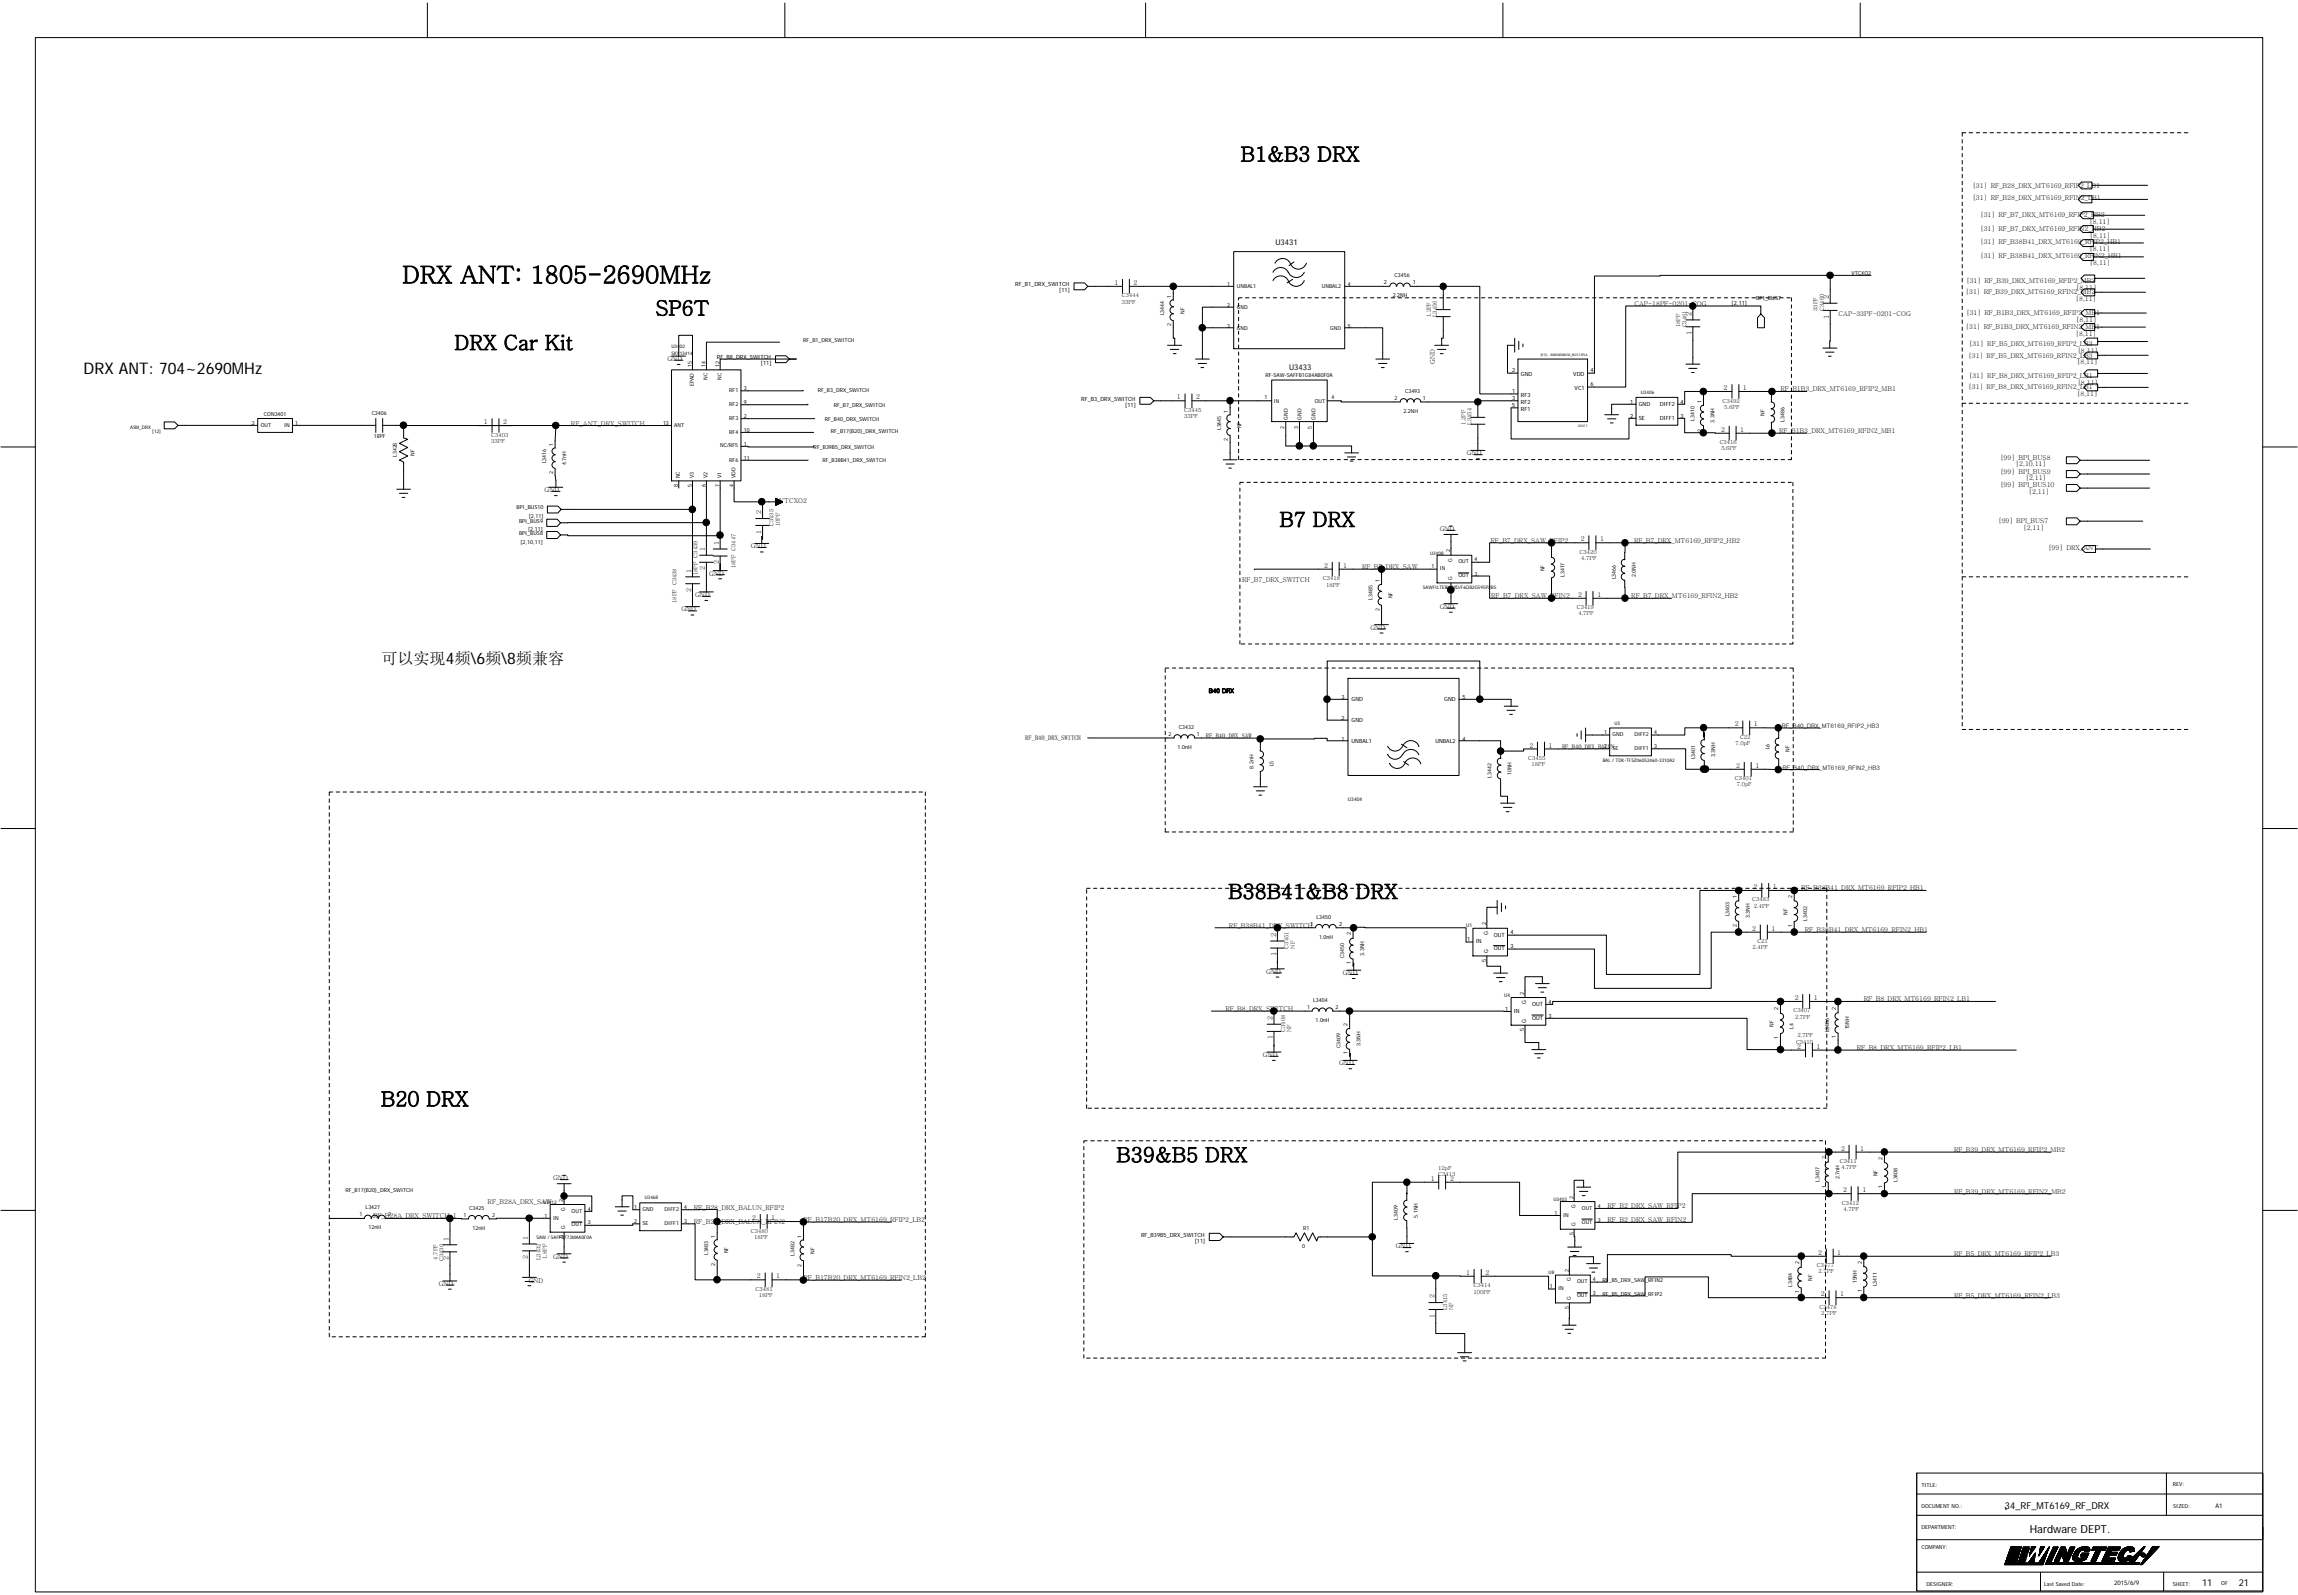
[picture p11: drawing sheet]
<svg xmlns="http://www.w3.org/2000/svg" width="297mm" height="206mm" viewBox="0 0 297 206" stroke-linecap="round" stroke-linejoin="round" font-family="sans-serif">
<defs><g id="words">
<text font-size="3.1" x="52" y="36.6">DRX ANT: 1805-2690MHz</text>
<g font-size="2.6">
<text x="160.4" y="20.9">B1&amp;B3 DRX</text>
<text x="84.7" y="40.8">SP6T</text>
<text x="58.7" y="45.2">DRX Car Kit</text>
<text x="165.4" y="68.1">B7 DRX</text>
<text x="158.7" y="116.2">B38B41&amp;B8 DRX</text>
<text x="49.2" y="143">B20 DRX</text>
<text x="144.3" y="150.2">B39&amp;B5 DRX</text>
</g>
<g font-size="2.1">
<text x="10.8" y="48.3">DRX ANT: 704~2690MHz</text>
<text x="49.3" y="85.8">可以实现4频\6频\8频兼容</text>
</g>
<text font-size="1.4" x="262.4" y="198.1">Hardware DEPT.</text>
<g font-size="1.2">
<text x="259.2" y="195">34_RF_MT6169_RF_DRX</text>
<text x="284.6" y="204.9">11</text>
<text x="289.4" y="205.1">21</text>
</g>
<g font-size="1">
<text x="164.9" y="31.7">U3431</text>
<text x="166.6" y="47.9">U3433</text>
</g>
<g font-size=".9">
<text x="218.6" y="40.8" transform="rotate(-90 218.6 40.8)">2</text>
<text x="236.4" y="41.2" transform="rotate(-90 236.4 41.2)">1</text>
<text x="236.4" y="38.7" transform="rotate(-90 236.4 38.7)">2</text>
<text x="218.6" y="43.3" transform="rotate(-90 218.6 43.3)">1</text>
<text x="164.9" y="123.6" transform="rotate(-90 164.9 123.6)">1</text>
<text x="164.9" y="121.1" transform="rotate(-90 164.9 121.1)">2</text>
</g>
<g font-size=".8">
<text x="255" y="24.2">[31] RF_B28_DRX_MT6169_RFIP2_LB1</text>
<text x="255" y="25.8">[31] RF_B28_DRX_MT6169_RFIN2_LB1</text>
<text x="256" y="28">[31] RF_B7_DRX_MT6169_RFIP2_HB2</text>
<text x="256" y="29.8">[31] RF_B7_DRX_MT6169_RFIN2_HB2</text>
<text x="270.1" y="28.9">[8,11]</text>
<text x="256" y="31.6">[31] RF_B38B41_DRX_MT6169_RFIP2_HB1</text>
<text x="256" y="33.4">[31] RF_B38B41_DRX_MT6169_RFIN2_HB1</text>
<text x="270.1" y="32.5">[8,11]</text>
<text x="270.1" y="30.7">[8,11]</text>
<text x="270.1" y="34.3">[8,11]</text>
<text x="144.1" y="36.8">1</text>
<text x="146.5" y="36.8">2</text>
<text x="211.3" y="39.5">CAP-18PF-0201-COG</text>
<text x="237.7" y="40.9">CAP-33PF-0201-COG</text>
<text x="254.1" y="38.1">[31] RF_B39_DRX_MT6169_RFIN2_MB2</text>
<text x="254.2" y="36.6">[31] RF_B39_DRX_MT6169_RFIP2_MB2</text>
<text x="254.2" y="40.8">[31] RF_B1B3_DRX_MT6169_RFIP2_MB1</text>
<text x="268.3" y="39">[8,11]</text>
<text x="268.4" y="37.5">[8,11]</text>
<text x="268.4" y="41.6">[8,11]</text>
<text x="86.3" y="46.7">GND</text>
<text x="185.5" y="47.1" transform="rotate(-90 185.5 47.1)">GND</text>
<text x="254.1" y="42.5">[31] RF_B1B3_DRX_MT6169_RFIN2_MB1</text>
<text x="254.5" y="46.2">[31] RF_B5_DRX_MT6169_RFIN2_LB3</text>
<text x="254.5" y="44.8">[31] RF_B5_DRX_MT6169_RFIP2_LB3</text>
<text x="268.3" y="43.4">[8,11]</text>
<text x="268.5" y="47.1">[8,11]</text>
<text x="268.6" y="45.7">[8,11]</text>
<text x="152.1" y="51.6">1</text>
<text x="154.6" y="51.6">2</text>
<text x="222.8" y="50.4">2</text>
<text x="225.3" y="50.4">1</text>
<text x="230.1" y="50.6">RF_B1B3_DRX_MT6169_RFIP2_MB1</text>
<text x="254.5" y="50.3">[31] RF_B8_DRX_MT6169_RFIN2_LB1</text>
<text x="254.5" y="48.9">[31] RF_B8_DRX_MT6169_RFIP2_LB1</text>
<text x="268.5" y="51.2">[8,11]</text>
<text x="268.6" y="49.7">[8,11]</text>
<text x="62.5" y="54.8">1</text>
<text x="65" y="54.8">2</text>
<text x="73.8" y="55">RF_ANT_DRX_SWITCH</text>
<text x="189.6" y="58.9">GND</text>
<text x="222.5" y="55.8">2</text>
<text x="224.9" y="55.8">1</text>
<text x="230" y="56">RF_B1B3_DRX_MT6169_RFIN2_MB1</text>
<text x="258.6" y="59.4">[99] BPI_BUS8</text>
<text x="70.4" y="63.6">GND</text>
<text x="100.7" y="65">VTCXO2</text>
<text x="258.6" y="61.2">[99] BPI_BUS9</text>
<text x="258.6" y="63">[99] BPI_BUS10</text>
<text x="260.6" y="60.3">[2,10,11]</text>
<text x="261.8" y="62.1">[2,11]</text>
<text x="262.3" y="63.9">[2,11]</text>
<text x="91.1" y="71.2" transform="rotate(-90 91.1 71.2)">1</text>
<text x="92.9" y="70.4" transform="rotate(-90 92.9 70.4)">1</text>
<text x="97" y="70.9">GND</text>
<text x="98.4" y="69" transform="rotate(-90 98.4 69)">1</text>
<text x="98.4" y="66.5" transform="rotate(-90 98.4 66.5)">2</text>
<text x="186.1" y="68.6">GND</text>
<text x="192.7" y="70.2">RF_B7_DRX_SAW_RFIP2</text>
<text x="204.3" y="70">2</text>
<text x="206.8" y="70">1</text>
<text x="211.2" y="70.2">RF_B7_DRX_MT6169_RFIP2_HB2</text>
<text x="258.3" y="67.6">[99] BPI_BUS7</text>
<text x="261.6" y="68.4">[2,11]</text>
<text x="264.8" y="71">[99] DRX_ANT</text>
<text x="89.3" y="76.5" transform="rotate(-90 89.3 76.5)">2</text>
<text x="89.3" y="74" transform="rotate(-90 89.3 74)">1</text>
<text x="89.8" y="77.1">GND</text>
<text x="91.1" y="73.7" transform="rotate(-90 91.1 73.7)">2</text>
<text x="91.7" y="74.4">GND</text>
<text x="92.9" y="72.9" transform="rotate(-90 92.9 72.9)">2</text>
<text x="160.5" y="75.3">RF_B7_DRX_SWITCH</text>
<text x="171.2" y="73.4">2</text>
<text x="173.6" y="73.4">1</text>
<text x="176.1" y="73.6">RF_B7_DRX_SAW</text>
<text x="192.7" y="77.3">RF_B7_DRX_SAW_RFIN2</text>
<text x="204" y="77.1">2</text>
<text x="206.5" y="77.1">1</text>
<text x="210.9" y="77.3">RF_B7_DRX_MT6169_RFIN2_HB2</text>
<text x="88.1" y="79">GND</text>
<text x="177.1" y="81.4">GND</text>
<text x="186.1" y="78.7">GND</text>
<text x="156.2" y="89.6">B40 DRX</text>
<text x="132.5" y="95.7">RF_B40_DRX_SWITCH</text>
<text x="155.9" y="95.4">RF_B40_DRX_SAW</text>
<text x="224.2" y="93.9">2</text>
<text x="226.7" y="93.9">1</text>
<text x="230.3" y="94.1">RF_B40_DRX_MT6169_RFIP2_HB3</text>
<text x="197.7" y="96.6">2</text>
<text x="200.2" y="96.6">1</text>
<text x="201.9" y="96.8">RF_B40_DRX_BALUN</text>
<text x="224.4" y="99.2">2</text>
<text x="226.9" y="99.2">1</text>
<text x="230.4" y="99.5">RF_B40_DRX_MT6169_RFIN2_HB3</text>
<text x="158.9" y="119.9">RF_B38B41_DRX_SWITCH</text>
<text x="226.7" y="114.9">2</text>
<text x="229.1" y="114.9">1</text>
<text x="232.8" y="115.1">RF_B38B41_DRX_MT6169_RFIP2_HB1</text>
<text x="163.7" y="125.8">GND</text>
<text x="226.5" y="120.3">2</text>
<text x="229" y="120.3">1</text>
<text x="233.3" y="120.5">RF_B38B41_DRX_MT6169_RFIN2_HB1</text>
<text x="158.4" y="130.7">RF_B8_DRX_SWITCH</text>
<text x="164.5" y="131.9" transform="rotate(-90 164.5 131.9)">2</text>
<text x="173.6" y="126">GND</text>
<text x="232" y="129.3">2</text>
<text x="234.4" y="129.3">1</text>
<text x="240.9" y="129.4">RF_B8_DRX_MT6169_RFIN2_LB1</text>
<text x="163.2" y="136.6">GND</text>
<text x="164.5" y="134.4" transform="rotate(-90 164.5 134.4)">1</text>
<text x="173.1" y="137.7">GND</text>
<text x="232.3" y="135.5">2</text>
<text x="234.8" y="135.5">1</text>
<text x="240" y="135.7">RF_B8_DRX_MT6169_RFIP2_LB1</text>
<text x="238" y="148.7">2</text>
<text x="240.4" y="148.7">1</text>
<text x="252.6" y="148.9">RF_B39_DRX_MT6169_RFIP2_MB2</text>
<text x="63" y="155.6">RF_B28A_DRX_SAW</text>
<text x="71.5" y="152.5">GND</text>
<text x="184.9" y="152.6">1</text>
<text x="187.4" y="152.6">2</text>
<text x="238.2" y="154.1">2</text>
<text x="240.7" y="154.1">1</text>
<text x="252.6" y="154.3">RF_B39_DRX_MT6169_RFIN2_MB2</text>
<text x="48.2" y="157.5">RF_B28A_DRX_SWITCH_1</text>
<text x="58" y="160.4" transform="rotate(-90 58 160.4)">1</text>
<text x="68.2" y="160.3" transform="rotate(-90 68.2 160.3)">1</text>
<text x="89.7" y="156.4">RF_B28_DRX_BALUN_RFIP2</text>
<text x="89.7" y="158.2">RF_B28_DRX_BALUN_RFIN2</text>
<text x="97.2" y="157.7">2</text>
<text x="99.7" y="157.7">1</text>
<text x="103.9" y="158">RF_B17B20_DRX_MT6169_RFIP2_LB2</text>
<text x="180.4" y="161.3">GND</text>
<text x="207.8" y="156.2">RF_B2_DRX_SAW_RFIP2</text>
<text x="207.8" y="158">RF_B2_DRX_SAW_RFIN2</text>
<text x="56.7" y="166.2">GND</text>
<text x="58" y="162.8" transform="rotate(-90 58 162.8)">2</text>
<text x="68.2" y="162.8" transform="rotate(-90 68.2 162.8)">2</text>
<text x="68.3" y="165.9">GND</text>
<text x="71.5" y="162.7">GND</text>
<text x="97.8" y="165.2">2</text>
<text x="100.3" y="165.2">1</text>
<text x="103.9" y="165.5">RF_B17B20_DRX_MT6169_RFIN2_LB2</text>
<text x="185.4" y="167.8" transform="rotate(-90 185.4 167.8)">2</text>
<text x="189.5" y="164.8">1</text>
<text x="192" y="164.8">2</text>
<text x="235" y="162.2">2</text>
<text x="235.4" y="167.5">2</text>
<text x="237.5" y="162.2">1</text>
<text x="237.9" y="167.5">1</text>
<text x="252.6" y="167.7">RF_B5_DRX_MT6169_RFIN2_LB3</text>
<text x="252.6" y="162.4">RF_B5_DRX_MT6169_RFIP2_LB3</text>
<text x="185.4" y="170.3" transform="rotate(-90 185.4 170.3)">1</text>
<text x="286.4" y="194.9">A1</text>
<text x="273.3" y="204.9">2015/6/9</text>
</g>
<g font-size=".7">
<text x="180.3" y="35.8">C3456</text>
<text x="239.3" y="35.5">VTCXO2</text>
<text x="131.2" y="37">RF_B1_DRX_SWITCH</text>
<text x="136.9" y="37.8">[11]</text>
<text x="145" y="38.4">C3444</text>
<text x="145" y="39.3">33PF</text>
<text x="150.5" y="40.8" transform="rotate(-90 150.5 40.8)">L3444</text>
<text x="151.4" y="38.5" transform="rotate(-90 151.4 38.5)">1</text>
<text x="153.1" y="40.5" transform="rotate(-90 153.1 40.5)">NF</text>
<text x="158.6" y="39.7">2</text>
<text x="158.6" y="37">1</text>
<text x="159.9" y="40">GND</text>
<text x="159.9" y="37.3">UNBAL1</text>
<text x="170.9" y="37.3">UNBAL2</text>
<text x="174.2" y="37">4</text>
<text x="178.9" y="36.7">2</text>
<text x="180" y="38.4">2.2NH</text>
<text x="182.6" y="36.7">1</text>
<text x="184.9" y="41" transform="rotate(-90 184.9 41)">1.2PF</text>
<text x="185.7" y="41" transform="rotate(-90 185.7 41)">L3456</text>
<text x="223.8" y="39.4">[2,11]</text>
<text x="227" y="38.8">BPI_BUS7</text>
<text x="234.9" y="40.2" transform="rotate(-90 234.9 40.2)">33PF</text>
<text x="235.7" y="40.2" transform="rotate(-90 235.7 40.2)">C3460</text>
<text x="89.4" y="47.4" transform="rotate(-90 89.4 47.4)">15</text>
<text x="91.2" y="47.4" transform="rotate(-90 91.2 47.4)">14</text>
<text x="92.7" y="46.4">RF_B8_DRX_SWITCH</text>
<text x="93" y="47.4" transform="rotate(-90 93 47.4)">12</text>
<text x="98.4" y="47.2">[11]</text>
<text x="103.8" y="44.2">RF_B1_DRX_SWITCH</text>
<text x="151.4" y="42.2" transform="rotate(-90 151.4 42.2)">2</text>
<text x="158.6" y="42.4">3</text>
<text x="159.9" y="42.6">GND</text>
<text x="172" y="42.6">GND</text>
<text x="174.2" y="42.4">5</text>
<text x="217.2" y="42.3" transform="rotate(-90 217.2 42.3)">18PF</text>
<text x="218" y="42.3" transform="rotate(-90 218 42.3)">C3461</text>
<text x="34.1" y="53.7">CON3401</text>
<text x="48" y="53.6">C3406</text>
<text x="89.7" y="49.9" transform="rotate(-90 89.7 49.9)">EPAD</text>
<text x="91.5" y="49.1" transform="rotate(-90 91.5 49.1)">NC</text>
<text x="93.3" y="49.1" transform="rotate(-90 93.3 49.1)">NC</text>
<text x="94.3" y="50.7">RF1</text>
<text x="94.3" y="52.5">RF2</text>
<text x="96.2" y="50.4">3</text>
<text x="96.2" y="52.2">9</text>
<text x="105.7" y="50.6">RF_B3_DRX_SWITCH</text>
<text x="107.8" y="52.6">RF_B7_DRX_SWITCH</text>
<text x="139.8" y="51.8">RF_B3_DRX_SWITCH</text>
<text x="145.5" y="52.5">[11]</text>
<text x="153.1" y="53.2">C3445</text>
<text x="158.7" y="53.3" transform="rotate(-90 158.7 53.3)">1</text>
<text x="163.5" y="51.6">1</text>
<text x="163.6" y="48.8">RF-SAW-SAFFB1G84AB0F0A</text>
<text x="164.7" y="52.1">IN</text>
<text x="169.9" y="52.1">OUT</text>
<text x="172.1" y="51.6">4</text>
<text x="180.3" y="51.7">2</text>
<text x="181.4" y="53.4">2.2NH</text>
<text x="181.6" y="50.8">C3493</text>
<text x="183.9" y="51.7">1</text>
<text x="195.4" y="48.1">2</text>
<text x="195.4" y="52.6">5</text>
<text x="195.4" y="51.7">3</text>
<text x="195.4" y="50.8">1</text>
<text x="196.6" y="48.6">GND</text>
<text x="196.6" y="53.1">RF1</text>
<text x="196.6" y="52.2">RF2</text>
<text x="196.6" y="51.3">RF3</text>
<text x="203.4" y="48.6">VDD</text>
<text x="203.5" y="50.4">VC1</text>
<text x="205.6" y="49.9">6</text>
<text x="205.6" y="48.1">4</text>
<text x="210.7" y="52.2">1</text>
<text x="210.7" y="54">2</text>
<text x="211.8" y="52.4">GND</text>
<text x="214.5" y="52.4">DIFF2</text>
<text x="217.2" y="54">3</text>
<text x="217.2" y="52.2">4</text>
<text x="219.9" y="52.1" transform="rotate(-90 219.9 52.1)">1</text>
<text x="222.7" y="52">C3492</text>
<text x="222.9" y="52.8">5.6PF</text>
<text x="228.1" y="53.7" transform="rotate(-90 228.1 53.7)">NF</text>
<text x="32.6" y="54.9">2</text>
<text x="33.7" y="55.2">OUT</text>
<text x="36.7" y="55.2">IN</text>
<text x="38.2" y="54.9">1</text>
<text x="48.3" y="56.7">18PF</text>
<text x="51.3" y="59.1" transform="rotate(-90 51.3 59.1)">L3428</text>
<text x="53.6" y="58.9" transform="rotate(-90 53.6 58.9)">NF</text>
<text x="63.5" y="56.4">C3403</text>
<text x="63.5" y="57.2">33PF</text>
<text x="70.6" y="59.9" transform="rotate(-90 70.6 59.9)">L3416</text>
<text x="71.5" y="57.6" transform="rotate(-90 71.5 57.6)">1</text>
<text x="85.7" y="54.9">13</text>
<text x="87.2" y="55.2">ANT</text>
<text x="93.1" y="57.8">NC/RF5</text>
<text x="94.3" y="54.3">RF3</text>
<text x="94.3" y="56.1">RF4</text>
<text x="94.3" y="59.7">RF6</text>
<text x="96.2" y="54">2</text>
<text x="96.2" y="55.8">10</text>
<text x="96.2" y="57.6">1</text>
<text x="96.2" y="59.4">11</text>
<text x="105.2" y="58.1">RF_B39B5_DRX_SWITCH</text>
<text x="106.3" y="59.7">RF_B38B41_DRX_SWITCH</text>
<text x="106.6" y="54.4">RF_B40_DRX_SWITCH</text>
<text x="107.4" y="56">RF_B17(B20)_DRX_SWITCH</text>
<text x="153.1" y="54.1">33PF</text>
<text x="157.8" y="55.6" transform="rotate(-90 157.8 55.6)">L3445</text>
<text x="158.7" y="57" transform="rotate(-90 158.7 57)">2</text>
<text x="160.4" y="55.4" transform="rotate(-90 160.4 55.4)">NF</text>
<text x="166" y="55.4" transform="rotate(-90 166 55.4)">2</text>
<text x="166.5" y="54.2" transform="rotate(-90 166.5 54.2)">GND</text>
<text x="167.8" y="55.4" transform="rotate(-90 167.8 55.4)">3</text>
<text x="168.2" y="54.2" transform="rotate(-90 168.2 54.2)">GND</text>
<text x="169.6" y="55.4" transform="rotate(-90 169.6 55.4)">5</text>
<text x="170" y="54.2" transform="rotate(-90 170 54.2)">GND</text>
<text x="189.4" y="54.9" transform="rotate(-90 189.4 54.9)">1.2PF</text>
<text x="190.2" y="54.9" transform="rotate(-90 190.2 54.9)">L3454</text>
<text x="211.8" y="54.2">SE</text>
<text x="214.5" y="54.2">DIFF1</text>
<text x="219" y="54.4" transform="rotate(-90 219 54.4)">L3410</text>
<text x="219.9" y="55.8" transform="rotate(-90 219.9 55.8)">2</text>
<text x="221.6" y="54.7" transform="rotate(-90 221.6 54.7)">3.3NH</text>
<text x="222.3" y="57.4">C3416</text>
<text x="222.5" y="58.2">5.6PF</text>
<text x="230.7" y="54.5" transform="rotate(-90 230.7 54.5)">L3486</text>
<text x="66.8" y="65.8">BPI_BUS10</text>
<text x="71.5" y="61.3" transform="rotate(-90 71.5 61.3)">2</text>
<text x="73.2" y="60.1" transform="rotate(-90 73.2 60.1)">4.7nH</text>
<text x="87.6" y="62.9" transform="rotate(-90 87.6 62.9)">8</text>
<text x="87.9" y="61.8" transform="rotate(-90 87.9 61.8)">NC</text>
<text x="89.4" y="62.9" transform="rotate(-90 89.4 62.9)">5</text>
<text x="89.7" y="61.8" transform="rotate(-90 89.7 61.8)">V3</text>
<text x="91.2" y="62.9" transform="rotate(-90 91.2 62.9)">6</text>
<text x="91.5" y="61.8" transform="rotate(-90 91.5 61.8)">V2</text>
<text x="93" y="62.9" transform="rotate(-90 93 62.9)">7</text>
<text x="93.3" y="61.8" transform="rotate(-90 93.3 61.8)">V1</text>
<text x="94.8" y="62.9" transform="rotate(-90 94.8 62.9)">4</text>
<text x="95.1" y="61.8" transform="rotate(-90 95.1 61.8)">VDD</text>
<text x="67.1" y="67.6">BPI_BUS9</text>
<text x="67.1" y="69.1">BPI_BUS8</text>
<text x="67.3" y="70.3">[2,10,11]</text>
<text x="68.3" y="68.7">[2,11]</text>
<text x="68.3" y="67">[2,11]</text>
<text x="100" y="68" transform="rotate(-90 100 68)">C3435</text>
<text x="100.8" y="68" transform="rotate(-90 100.8 68)">10PF</text>
<text x="187.4" y="71.4" transform="rotate(-90 187.4 71.4)">2</text>
<text x="204.2" y="71.6">C3420</text>
<text x="87.4" y="77.9" transform="rotate(-90 87.4 77.9)">18PF</text>
<text x="87.4" y="75.7" transform="rotate(-90 87.4 75.7)">C3438</text>
<text x="90.1" y="74.4" transform="rotate(-90 90.1 74.4)">18PF C3439</text>
<text x="95.1" y="73.5" transform="rotate(-90 95.1 73.5)">18PF C3447</text>
<text x="171" y="75">C3418</text>
<text x="171.4" y="75.8">18PF</text>
<text x="177.4" y="77.6" transform="rotate(-90 177.4 77.6)">L3485</text>
<text x="178.3" y="75.3" transform="rotate(-90 178.3 75.3)">1</text>
<text x="180" y="77.3" transform="rotate(-90 180 77.3)">NF</text>
<text x="185" y="73.5">1</text>
<text x="186.1" y="73.7">IN</text>
<text x="187.4" y="76.1" transform="rotate(-90 187.4 76.1)">5</text>
<text x="187.7" y="75" transform="rotate(-90 187.7 75)">G</text>
<text x="187.7" y="72.6" transform="rotate(-90 187.7 72.6)">G</text>
<text x="188.5" y="74.6">OUT</text>
<text x="188.5" y="72.8">OUT</text>
<text x="190.6" y="74.4">3</text>
<text x="190.6" y="72.6">4</text>
<text x="199.6" y="73.8" transform="rotate(-90 199.6 73.8)">NF</text>
<text x="202.2" y="74.6" transform="rotate(-90 202.2 74.6)">L3417</text>
<text x="204.4" y="72.4">4.7PF</text>
<text x="208.9" y="74.9" transform="rotate(-90 208.9 74.9)">L3466</text>
<text x="211.5" y="74.6" transform="rotate(-90 211.5 74.6)">2.0NH</text>
<text x="178.3" y="79" transform="rotate(-90 178.3 79)">2</text>
<text x="203.8" y="78.8">C3419</text>
<text x="204" y="79.6">4.7PF</text>
<text x="151" y="95.1">2</text>
<text x="152.4" y="94.2">C3432</text>
<text x="154.7" y="95.1">1</text>
<text x="173.4" y="93.1">2</text>
<text x="173.4" y="90.4">3</text>
<text x="173.4" y="95.8">1</text>
<text x="174.7" y="93.4">GND</text>
<text x="174.7" y="90.7">GND</text>
<text x="186.7" y="90.7">GND</text>
<text x="189.1" y="95.8">4</text>
<text x="189.1" y="90.4">5</text>
<text x="207.3" y="94.9">1</text>
<text x="208.4" y="95.2">GND</text>
<text x="211.3" y="95.2">DIFF2</text>
<text x="213.8" y="94.9">4</text>
<text x="224.9" y="95.5">C22</text>
<text x="152.2" y="96.8">1.0nH</text>
<text x="162" y="99.3" transform="rotate(-90 162 99.3)">8.2nH</text>
<text x="164.6" y="99.1" transform="rotate(-90 164.6 99.1)">L5</text>
<text x="174.7" y="96">UNBAL1</text>
<text x="185.5" y="96">UNBAL2</text>
<text x="192.8" y="100.6" transform="rotate(-90 192.8 100.6)">L3442</text>
<text x="195.4" y="100.2" transform="rotate(-90 195.4 100.2)">10NH</text>
<text x="197.5" y="98.3">C3455</text>
<text x="197.9" y="99.1">18PF</text>
<text x="207.3" y="96.7">2</text>
<text x="208.4" y="97">SE</text>
<text x="211.3" y="97">DIFF1</text>
<text x="213.8" y="96.7">3</text>
<text x="219.1" y="98.2" transform="rotate(-90 219.1 98.2)">L3401</text>
<text x="221.7" y="97.9" transform="rotate(-90 221.7 97.9)">3.3NH</text>
<text x="224.2" y="100.9">C3401</text>
<text x="224.3" y="96.3">7.0pF</text>
<text x="224.5" y="101.7">7.0pF</text>
<text x="228.7" y="96.9" transform="rotate(-90 228.7 96.9)">L6</text>
<text x="231.3" y="97.2" transform="rotate(-90 231.3 97.2)">NF</text>
<text x="169.4" y="119.7">1</text>
<text x="170.2" y="118.8">L3450</text>
<text x="173.1" y="119.7">2</text>
<text x="192.1" y="119.6" transform="rotate(-90 192.1 119.6)">2</text>
<text x="223.6" y="118.4" transform="rotate(-90 223.6 118.4)">L3403</text>
<text x="224.5" y="119.9" transform="rotate(-90 224.5 119.9)">2</text>
<text x="224.5" y="116.1" transform="rotate(-90 224.5 116.1)">1</text>
<text x="226.2" y="118.7" transform="rotate(-90 226.2 118.7)">3.3NH</text>
<text x="226.5" y="116.5">C3483</text>
<text x="226.7" y="117.3">2.4PF</text>
<text x="231" y="118.2" transform="rotate(-90 231 118.2)">NF</text>
<text x="231.7" y="119.8" transform="rotate(-90 231.7 119.8)">1</text>
<text x="231.7" y="116.1" transform="rotate(-90 231.7 116.1)">2</text>
<text x="233.6" y="119" transform="rotate(-90 233.6 119)">L3402</text>
<text x="166.5" y="122.6" transform="rotate(-90 166.5 122.6)">C3451</text>
<text x="167.4" y="122.6" transform="rotate(-90 167.4 122.6)">NF</text>
<text x="170.5" y="121.4">1.0nH</text>
<text x="173.7" y="123.9" transform="rotate(-90 173.7 123.9)">C3450</text>
<text x="174.6" y="124.6" transform="rotate(-90 174.6 124.6)">1</text>
<text x="174.6" y="120.9" transform="rotate(-90 174.6 120.9)">2</text>
<text x="176.3" y="123.6" transform="rotate(-90 176.3 123.6)">3.3NH</text>
<text x="189.6" y="121.7">1</text>
<text x="190.8" y="122">IN</text>
<text x="192.1" y="124.3" transform="rotate(-90 192.1 124.3)">5</text>
<text x="192.4" y="123.2" transform="rotate(-90 192.4 123.2)">G</text>
<text x="192.4" y="120.8" transform="rotate(-90 192.4 120.8)">G</text>
<text x="193.1" y="121.1">OUT</text>
<text x="193.1" y="122.8">OUT</text>
<text x="195.2" y="120.8">4</text>
<text x="195.2" y="122.6">3</text>
<text x="226.5" y="122.7">2.4PF</text>
<text x="227.2" y="121.9">C21</text>
<text x="168.9" y="130.4">1</text>
<text x="169.8" y="129.5">L3404</text>
<text x="172.6" y="130.4">2</text>
<text x="194.6" y="130.7">1</text>
<text x="195.7" y="130.9">IN</text>
<text x="197" y="128.6" transform="rotate(-90 197 128.6)">2</text>
<text x="197.3" y="129.8" transform="rotate(-90 197.3 129.8)">G</text>
<text x="198" y="130">OUT</text>
<text x="198" y="131.8">OUT</text>
<text x="200.2" y="129.8">4</text>
<text x="200.2" y="131.5">3</text>
<text x="229.9" y="130.6" transform="rotate(-90 229.9 130.6)">2</text>
<text x="231.8" y="130.9">C3407</text>
<text x="232" y="131.7">2.7PF</text>
<text x="237.3" y="130.5" transform="rotate(-90 237.3 130.5)">2</text>
<text x="166.1" y="133.4" transform="rotate(-90 166.1 133.4)">C3408</text>
<text x="166.9" y="133.4" transform="rotate(-90 166.9 133.4)">NF</text>
<text x="170" y="132.1">1.0nH</text>
<text x="173.3" y="135.5" transform="rotate(-90 173.3 135.5)">C3409</text>
<text x="174.2" y="136.3" transform="rotate(-90 174.2 136.3)">1</text>
<text x="174.2" y="132.6" transform="rotate(-90 174.2 132.6)">2</text>
<text x="175.9" y="135.2" transform="rotate(-90 175.9 135.2)">3.3NH</text>
<text x="197" y="133.3" transform="rotate(-90 197 133.3)">5</text>
<text x="197.3" y="132.2" transform="rotate(-90 197.3 132.2)">G</text>
<text x="229.3" y="132.8" transform="rotate(-90 229.3 132.8)">NF</text>
<text x="229.9" y="134.3" transform="rotate(-90 229.9 134.3)">1</text>
<text x="231.8" y="133" transform="rotate(-90 231.8 133)">L4</text>
<text x="232.2" y="134.9">C3410</text>
<text x="232.4" y="134.1">2.7PF</text>
<text x="236.4" y="133.4" transform="rotate(-90 236.4 133.4)">L3406</text>
<text x="237.3" y="134.2" transform="rotate(-90 237.3 134.2)">1</text>
<text x="239" y="133.1" transform="rotate(-90 239 133.1)">15NH</text>
<text x="236.1" y="149.8" transform="rotate(-90 236.1 149.8)">2</text>
<text x="243.3" y="149.9" transform="rotate(-90 243.3 149.9)">2</text>
<text x="44.7" y="154">RF_B17(B20)_DRX_SWITCH</text>
<text x="72.8" y="155.3" transform="rotate(-90 72.8 155.3)">2</text>
<text x="185.9" y="152">C3413</text>
<text x="185.9" y="151.2">12pF</text>
<text x="203.4" y="155" transform="rotate(-90 203.4 155)">2</text>
<text x="235.2" y="152.7" transform="rotate(-90 235.2 152.7)">L3407</text>
<text x="236.1" y="153.5" transform="rotate(-90 236.1 153.5)">1</text>
<text x="237.8" y="152.4" transform="rotate(-90 237.8 152.4)">2.7nH</text>
<text x="237.8" y="150.3">C3411</text>
<text x="238" y="151.1">4.7PF</text>
<text x="238.1" y="155.7">C3412</text>
<text x="242.7" y="152" transform="rotate(-90 242.7 152)">NF</text>
<text x="243.3" y="153.6" transform="rotate(-90 243.3 153.6)">1</text>
<text x="245.3" y="152.8" transform="rotate(-90 245.3 152.8)">L3408</text>
<text x="46.5" y="157.2">1</text>
<text x="47.3" y="156.3">L3427</text>
<text x="47.6" y="158.9">12nH</text>
<text x="50.2" y="157.2">2</text>
<text x="59.9" y="157.3">1</text>
<text x="60.7" y="156.4">C3425</text>
<text x="61.1" y="159">12nH</text>
<text x="63.6" y="157.3">2</text>
<text x="70.4" y="157.4">1</text>
<text x="71.5" y="157.6">IN</text>
<text x="72.8" y="160" transform="rotate(-90 72.8 160)">5</text>
<text x="73.1" y="158.9" transform="rotate(-90 73.1 158.9)">G</text>
<text x="73.1" y="156.5" transform="rotate(-90 73.1 156.5)">G</text>
<text x="73.9" y="158.5">OUT</text>
<text x="73.9" y="156.8">OUT</text>
<text x="76" y="158.3">3</text>
<text x="76" y="156.5">4</text>
<text x="82" y="156.3">1</text>
<text x="82" y="158.1">2</text>
<text x="83.1" y="156.6">GND</text>
<text x="83.1" y="158.3">SE</text>
<text x="85.9" y="158.3">DIFF1</text>
<text x="85.9" y="156.6">DIFF2</text>
<text x="88.4" y="158.1">3</text>
<text x="88.4" y="156.3">4</text>
<text x="92.4" y="160" transform="rotate(-90 92.4 160)">1</text>
<text x="94.1" y="162" transform="rotate(-90 94.1 162)">NF</text>
<text x="97" y="159.3">C3480</text>
<text x="97.5" y="160.1">18PF</text>
<text x="103.6" y="160" transform="rotate(-90 103.6 160)">1</text>
<text x="147.5" y="159.9">RF_B39B5_DRX_SWITCH</text>
<text x="154.4" y="160.6">[11]</text>
<text x="168.3" y="161.3">0</text>
<text x="168.5" y="159">R1</text>
<text x="180.7" y="157.7" transform="rotate(-90 180.7 157.7)">L3409</text>
<text x="183.3" y="157.4" transform="rotate(-90 183.3 157.4)">5.1NH</text>
<text x="201" y="157">1</text>
<text x="202.1" y="157.3">IN</text>
<text x="203.4" y="159.6" transform="rotate(-90 203.4 159.6)">5</text>
<text x="203.7" y="158.5" transform="rotate(-90 203.7 158.5)">G</text>
<text x="203.7" y="156.1" transform="rotate(-90 203.7 156.1)">G</text>
<text x="204.5" y="158.2">OUT</text>
<text x="204.5" y="156.4">OUT</text>
<text x="206.5" y="157.9">3</text>
<text x="206.5" y="156.1">4</text>
<text x="238.3" y="156.5">4.7PF</text>
<text x="56.5" y="162.8" transform="rotate(-90 56.5 162.8)">4.7PF</text>
<text x="57.3" y="163" transform="rotate(-90 57.3 163)">C3430</text>
<text x="69.9" y="162.9" transform="rotate(-90 69.9 162.9)">L3432</text>
<text x="70.7" y="162.7" transform="rotate(-90 70.7 162.7)">1.8PF</text>
<text x="91.5" y="162.3" transform="rotate(-90 91.5 162.3)">L3483</text>
<text x="92.4" y="163.7" transform="rotate(-90 92.4 163.7)">2</text>
<text x="97.7" y="166.9">C3481</text>
<text x="98.1" y="167.7">18PF</text>
<text x="102.7" y="162.3" transform="rotate(-90 102.7 162.3)">L3482</text>
<text x="103.6" y="163.7" transform="rotate(-90 103.6 163.7)">2</text>
<text x="105.3" y="162.1" transform="rotate(-90 105.3 162.1)">NF</text>
<text x="190.5" y="166.4">C3414</text>
<text x="190.5" y="167.2">100PF</text>
<text x="200.3" y="166.5">1</text>
<text x="201.4" y="166.8">IN</text>
<text x="202.8" y="164.5" transform="rotate(-90 202.8 164.5)">2</text>
<text x="203" y="165.6" transform="rotate(-90 203 165.6)">G</text>
<text x="203.9" y="167.7">OUT</text>
<text x="203.9" y="165.9">OUT</text>
<text x="205.9" y="167.4">3</text>
<text x="205.9" y="165.6">4</text>
<text x="207.2" y="165.7">RF_B5_DRX_SAW_RFIN2</text>
<text x="207.2" y="167.5">RF_B5_DRX_SAW_RFIP2</text>
<text x="231.7" y="166.4" transform="rotate(-90 231.7 166.4)">L3484</text>
<text x="232.6" y="167.1" transform="rotate(-90 232.6 167.1)">1</text>
<text x="232.6" y="163.4" transform="rotate(-90 232.6 163.4)">2</text>
<text x="234.2" y="165.6" transform="rotate(-90 234.2 165.6)">NF</text>
<text x="234.9" y="163.8">C3477</text>
<text x="235.1" y="164.6">2.7PF</text>
<text x="240" y="165.9" transform="rotate(-90 240 165.9)">15NH</text>
<text x="240.6" y="167" transform="rotate(-90 240.6 167)">1</text>
<text x="240.6" y="163.3" transform="rotate(-90 240.6 163.3)">2</text>
<text x="242.6" y="166.3" transform="rotate(-90 242.6 166.3)">L3411</text>
<text x="187" y="169.4" transform="rotate(-90 187 169.4)">L3415</text>
<text x="187.9" y="169.4" transform="rotate(-90 187.9 169.4)">NF</text>
<text x="202.8" y="169.2" transform="rotate(-90 202.8 169.2)">5</text>
<text x="203" y="168" transform="rotate(-90 203 168)">G</text>
<text x="235.2" y="169.2">C3478</text>
<text x="235.4" y="170">2.7PF</text>
<text x="248.4" y="197.6">DEPARTMENT:</text>
<text x="248.4" y="192.2">TITLE:</text>
<text x="248.4" y="194.9">DOCUMENT NO.:</text>
<text x="280.9" y="192.1">REV:</text>
<text x="280.9" y="194.9">SIZED:</text>
<text x="248.4" y="200.3">COMPANY:</text>
<text x="249" y="204.9">DESIGNER:</text>
<text x="264.2" y="204.9">Last Saved Date:</text>
<text x="280.9" y="204.9">SHEET:</text>
<text x="287.1" y="204.9">OF</text>
</g>
<g font-size=".6">
<text x="86.8" y="45">U3402</text>
<text x="86.8" y="45.9">SKY13414</text>
<text x="212.1" y="50.9">U3406</text>
<text x="16.8" y="55.4">ASM_DRX</text>
<text x="19.7" y="56">[12]</text>
<text x="184.9" y="71.7">U3408</text>
<text x="183.9" y="76.2">SAWFILTER/SMD/F6QB2G595P2BS</text>
<text x="208.7" y="93.7">U5</text>
<text x="207.2" y="98.5">BAL / TDK-TFSZ06052460-3310A2</text>
<text x="174.2" y="103.5">U3404</text>
<text x="189.5" y="119.9">U1</text>
<text x="194.4" y="128.8">U4</text>
<text x="70.2" y="155.6">U3412</text>
<text x="83.3" y="155">U3468</text>
<text x="200.8" y="155.2">U3403</text>
<text x="69.3" y="160.1">SAW / SAFFB773MAA0F0A</text>
<text x="200.2" y="164.7">U8</text>
</g>
<g font-size=".4">
<text x="199.1" y="46.1">兼容：80830000038_BGS12PL6</text>
<text x="204" y="55.2">U3417</text>
</g>
</g></defs>
<g fill="none" stroke="#000" stroke-width=".13">
<path d="M4.6 4.9h287.9v200.9h-287.9zM55.2 .4v4.5M101.4 .4v4.5M148.1 .4v4.5M194.3 .4v4.5M240.5 .4v4.5M253.6 18v.5M253.6 18.9v.5M253.6 19.8v.5M254.1 17.2h-.5v.4M254.5 17.2h.5M255.5 17.2h.4"/>
<path d="M256.3 17.2h.5M257.2 17.2h.5M258.1 17.2h.5M259 17.2h.5M259.9 17.2h.5M260.8 17.2h.5M261.7 17.2h.4M262.6 17.2h.5M263.5 17.2h.5M264.4 17.2h.5M265.3 17.2h.5M266.2 17.2h.5"/>
<path d="M267.1 17.2h.4M268 17.2h.5M268.9 17.2h.4M269.8 17.2h.4M270.7 17.2h.4M271.6 17.2h.4M272.5 17.2h.4M273.4 17.2h.4M274.3 17.2h.4M275.2 17.2h.4M276.1 17.2h.4M277 17.2h.4"/>
<path d="M277.9 17.2h.4M278.8 17.2h.4M279.7 17.2h.4M280.5 17.2h.5M281.5 17.2h.4M282.3 17.2h.5M140.6 37l-.4-.4h-1.4v.9h1.4l.4-.5h4.5M145.1 36.1v1.8M146 36.1v1.8M146 37h5.7v1.8M151.7 37h7.8M151.7 38.8v-.1a.45 .45 0 0 0-.5 .5 .45 .45 0 0 0 .5 .4"/>
<path d="M151.7 39.7a.45 .45 0 0 0-.5 .4 .45 .45 0 0 0 .5 .4M159.5 39.7h-4.1v2.7M159.5 32.5h14.3v12.6h-14.3zM160.1 39.2v.5M160.5 38.5h-.4v.3M161 38.5h.4M161.9 38.5h.4M162.8 38.5h.4M163.7 38.5h.4M164.5 36.3a1.08 1.08 0 0 1 1-.6 1.08 1.08 0 0 1 1 .6M164.5 35.2a1.08 1.08 0 0 1 1-.6 1.08 1.08 0 0 1 1 .6M164.6 38.5h.4"/>
<path d="M164.8 34a1.08 1.08 0 0 1 1-.6 1.08 1.08 0 0 1 1 .7M165.5 38.5h.4M166.4 38.5h.4M166.6 35.2h-.1a1.12 1.12 0 0 0 1.1 .7 1.12 1.12 0 0 0 1-.7M167.1 36.1l-.7 .5M167.3 33.9l-.7 .4M167.3 38.5h.4M168.2 38.5h.4M168.6 36.3a1.1 1.1 0 0 1-1 .7 1.1 1.1 0 0 1-1.1-.6h.1M168.9 34a1.06 1.06 0 0 1-1 .8 1.06 1.06 0 0 1-1-.7M169.1 38.5h.4M170 38.5h.4"/>
<path d="M170.9 38.5h.4M171.7 38.5h.5M172.6 38.5h.5M173.6 38.5h.4M173.8 37h5.8M174.5 38.5h.4M175.3 38.5h.5M176.3 38.5h.4M177.1 38.5h.5M178 38.5h.5M178.9 38.5h.5M179.7 37a.41 .41 0 0 1 .4-.4 .41 .41 0 0 1 .4 .4"/>
<path d="M179.8 38.5h.5M180.5 37a.41 .41 0 0 1 .5-.4 .41 .41 0 0 1 .4 .4M180.7 38.5h.5M181.4 37a.41 .41 0 0 1 .5-.4 .41 .41 0 0 1 .4 .4M181.6 38.5h.5M182.3 37h4.3v3M182.5 38.5h.5M183.4 38.5h.5M184.3 38.5h.5M185.2 38.5h.4M186.1 38.5h.5M186.6 37h4.7v13.9h4.9"/>
<path d="M187 38.5h.4M187.9 38.5h.4M188.8 38.5h.4M189.7 38.5h.4M190.6 38.5h.4M191.5 38.5h.4M192.4 38.5h.4M193.3 38.5h.4M194.2 38.5h.4M195.1 38.5h.4M196 38.5h.4M196.9 38.5h.4"/>
<path d="M197.8 38.5h.4M198.6 38.5h.5M199.6 38.5h.4M200.4 38.5h.5M201.3 38.5h.5M202.3 38.5h.4M203.2 38.5h.4M204 38.5h.5M205 38.5h.4M205.8 38.5h.5M206.7 38.5h.5M207.6 38.5h.5"/>
<path d="M208.5 38.5h.5M209.4 38.5h.5M210.3 38.5h.5M211.2 38.5h.5M212.1 38.5h.5M213 38.5h.5M213.9 38.5h.5M214.8 38.5h.5M215.7 38.5h.5M216.6 38.5h.4M217.5 38.5h.4M218.4 38.5h.4"/>
<path d="M218.8 39.6v1.8M219.3 38.5h.4M220.2 38.5h.4M221.1 38.5h.4M222 38.5h.4M222.9 38.5h.4M223.8 38.5h.4M224.7 38.5h.4M225.6 38.5h.4M226.5 38.5h.4M227.3 38.5h.5M228.3 38.5h.4"/>
<path d="M229.1 38.5h.5M230 38.5h.5M231 38.5h.4M231.6 38.5v.4M231.6 39.4v.4M235.7 39.2h1.8M236.6 35.6l-30.5 .1v12.5h-.9M241.8 35.6h-5.2v3.6M253.6 20.7v.5M253.6 21.6v.5M253.6 22.5v.5M253.6 23.4v.5"/>
<path d="M253.6 24.3v.5M253.6 25.2v.5M253.6 26.1v.5M253.6 27v.5M253.6 27.9v.5M253.6 28.8v.5M253.6 29.7v.5M253.6 30.6v.4M253.6 31.5v.4M253.6 32.4v.4M253.6 33.3v.4M253.6 34.2v.4"/>
<path d="M253.6 35.1v.5M253.6 36v.4M253.6 36.9v.4M253.6 37.8v.4M253.6 38.7v.4M253.6 39.6v.4M270.4 25.8v.4h-1.3l-.5-.4 .5-.5h1.3v.5h7.2M270.4 24v.4h-1.3l-.5-.4 .5-.5h1.3v.5h7.2M277.1 31.4h-6.5v-.4h-1.4l-.4 .4 .4 .5h1.4v-.5M277.1 33.2h-6.5v-.4h-1.4l-.4 .4 .4 .5h1.4v-.5M277.1 29.6h-6.5v-.4h-1.4l-.4 .4 .4 .4h1.4v-.4M277.2 27.8h-6.6v-.4h-1.4l-.4 .4 .4 .5h1.4v-.5"/>
<path d="M277.2 36h-6.4v.4h-1.4l-.4-.4 .4-.4h1.4v.4M277.3 37.8h-6.5v.4h-1.4l-.4-.4 .4-.5h1.4v.5M.1 57.8h4.5M23 55l-.4-.5h-1.4v.9h1.4l.4-.4h10.3M33.3 54.1h4.5v1.8h-4.5zM37.8 55h10.8M48.6 54.1v1.8M49.5 54.1v1.8M49.5 55h16.8M52.2 55v1.6l.5 .2-1.1 .5 1.1 .5-1.1 .6 1.1 .5-1.1 .6 .6 .2v3.5M61.8 55h10.1M63.6 54.1v1.8"/>
<path d="M64.5 54.1v1.8M71.8 57.9a.42 .42 0 0 0-.5 .4 .42 .42 0 0 0 .5 .5M71.8 58.8a.42 .42 0 0 0-.5 .4 .42 .42 0 0 0 .5 .4M71.8 59.7a.42 .42 0 0 0-.5 .4 .42 .42 0 0 0 .5 .4M86.8 46h1.8M86.8 47.8h9v14.4h-9zM86.8 55h-14.9l-.1 2.9M87.2 46.6h1.1M87.5 47.1h.4M87.7 46v-2.7h1.8v4.5M95.8 54.1h9.5M95.8 55.9h9.4"/>
<path d="M100.8 44.2h-9.5v3.6M102 46.4l-.4-.4h-1.4v.9h1.4l.4-.5h.9h-9.8v1.4M103.8 50.5h-8M104.4 52.3h-8.6M104.5 59.5h-8.7M105.2 57.7v.1h-8.5v-.1h-.9M149.1 51.8l-.4-.4h-1.4v.9h1.4l.4-.5h4.1M150.9 44.6h1.8M151.3 45.2h1.1M151.7 41.5v2.2h.1v.9M151.7 45.7h.3M151.7 40.6v-.1a.45 .45 0 0 0-.5 .5 .45 .45 0 0 0 .5 .4"/>
<path d="M153.2 50.9v1.8M154.1 50.9v1.8M154.1 51.8h4.9v1.8M154.5 46.4h1.8M154.9 47h1.1M155.2 47.5h.4M158.1 59.4h1.8M158.5 60h1M159 56.3v3.1M159 51.8h5.4M159 53.7v-.1a.45 .45 0 0 0-.4 .5 .45 .45 0 0 0 .4 .4M159 54.5a.45 .45 0 0 0-.4 .4 .45 .45 0 0 0 .4 .5"/>
<path d="M159 55.4a.45 .45 0 0 0-.4 .4 .45 .45 0 0 0 .4 .5M159.5 42.4h-4.1v4M160.1 40.1v.4M160.1 41v.5M160.1 41.9v.4M160.1 42.8v.4M160.1 43.7v.4M160.1 44.6v.4M160.1 45.5v.4M160.1 46.4v.5M160.1 47.3v.4M160.1 48.2v.4"/>
<path d="M160.1 49.1v.4M160.1 50v.4M160.1 50.9v.4M160.1 51.8v.4M160.1 52.7v.4M160.1 53.6v.4M160.1 54.5v.4M160.1 55.4v.4M160.1 56.3v.4M160.1 57.2v.4M160.1 58.1v.4M160.1 58.9v.5"/>
<path d="M160.3 59.4h.4M161.2 59.4h.4M162.1 59.4h.4M163 59.4h.4M163.8 59.4h.5M164.4 49.1h7.2v5.4h-7.2zM164.8 59.4h.4M165.6 59.4h.5M166.2 54.5v3.2h1.8M166.5 59.4h.5M167.5 59.4h.4M168 54.5v3.2h1.8"/>
<path d="M168.4 59.4h.4M169.2 59.4h.5M169.8 54.5v3.2h4.9v.8M170.2 59.4h.4M171 59.4h.5M171.6 51.8h1.8v.2h7.6a.45 .45 0 0 1 .4-.5 .45 .45 0 0 1 .5 .5 .43 .43 0 0 1 .4-.5 .43 .43 0 0 1 .4 .5M171.9 59.4h.5M172.8 59.4h.5M173.7 59.4h.5M173.8 42.4h4.9v4M173.8 58.5h1.8M174.2 59.1h1"/>
<path d="M174.5 59.6h.4M174.6 59.4h.5M175.5 59.4h.5M176.4 59.4h.5M177.3 59.4h.5M177.8 46.4h1.8M178.2 47h1.1M178.2 59.4h.5M178.6 47.5h.3M179.1 59.4h.5M180 59.4h.5M180.9 59.4h.5"/>
<path d="M181.8 59.4h.4M182.7 59.4h.5M182.8 52a.43 .43 0 0 1 .4-.5 .43 .43 0 0 1 .4 .5M183.6 59.4h.4M183.7 52h7.3M184.5 59.4h.4M185.4 59.4h.4M185.5 44.6h1.7M185.6 40.9h1.8M185.6 40h1.8M185.8 45.2h1.1M186.2 45.7h.3"/>
<path d="M186.3 59.4h.4M186.6 40.9v2.8h-.3v.9M187.2 59.4h.4M188.1 59.4h.4M189 59.4h.4M189.9 59.4h.4M190.1 54.8h1.8M190.1 53.9h1.8M190.1 58.2h1.8M190.5 58.8h1.1M190.8 59.4h.4M190.9 59.3h.3"/>
<path d="M191 54.8v3.4M191.7 59.4h.4M192.5 59.4h.5M193.5 59.4h.4M194.3 59.4h.5M195.2 59.4h.5M195.8 44.6h-.9v3.6h1.3M195.8 43.7v1.8M196.2 59.4h.4M196.2 46.4h9v8.1h-9zM196.2 51.8h-5.2v2.1M196.2 52.7h-.9v4h15.3v-2.6h.9"/>
<path d="M196.3 44.1v1.1M196.8 44.5v.3M197.1 59.4h.4M197.9 59.4h.5M198.9 59.4h.4M199.7 59.4h.5M200.6 59.4h.5M201.5 59.4h.5M202.4 59.4h.5M203.3 59.4h.5M204.2 59.4h.5M205.1 59.4h.5"/>
<path d="M206 59.4h.5M206.9 59.4h.5M207.4 53.6h1.8M207.8 54.1h1.1M207.8 59.4h.5M208.1 54.7h.4M208.7 59.4h.5M209.6 59.4h.5M210.5 59.4h.4M211.4 59.4h.5M211.5 52.3h-3.2v1.3M211.5 51.4h5.4v3.6h-5.4z"/>
<path d="M212.3 59.4h.4M213.2 59.4h.4M214.1 59.4h.4M215 59.4h.4M215.9 59.4h.4M216.8 59.4h.4M216.9 54.1h.9v1.8l5.7 .1M217.7 59.4h.4M217.9 42.2h1.8M217.9 41.4h1.8M217.9 47.1h1.8M218.3 47.6h1"/>
<path d="M218.6 59.4h.4M218.6 48.1h.4M218.8 42.2v4.9M219.5 59.4h.4M220.2 55v.9M220.2 50.6h-2.4v1.7h-.9M220.2 52.4a.42 .42 0 0 0-.4 .4 .42 .42 0 0 0 .4 .4M220.2 53.3a.42 .42 0 0 0-.4 .4 .42 .42 0 0 0 .4 .4M220.2 54.2a.42 .42 0 0 0-.4 .4 .42 .42 0 0 0 .4 .4M220.4 59.4h.4M221.3 59.4h.4M222.2 59.4h.4"/>
<path d="M223.1 59.4h.4M223.5 55.1v1.8M223.9 49.7v1.8M223.9 50.6h-3.7v1.8M223.9 59.4h.5M224.4 55.1v1.8M224.8 50.6h4.3l-.1 1.4M224.8 49.7v1.8M224.9 59.4h.4M225.8 59.4h.4M226.6 59.4h.5M227.5 59.4h.5"/>
<path d="M227.6 40.6l-.4 .5v1.3h.9v-1.3l-.5-.5v-1h-17.5v10.4h-4.9M228.4 59.4h.5M228.9 53.7a.44 .44 0 0 1 .5 .5 .44 .44 0 0 1-.5 .4h.1M228.9 52.8a.44 .44 0 0 1 .5 .5 .44 .44 0 0 1-.5 .4h.1M228.9 52a.44 .44 0 0 1 .5 .4 .44 .44 0 0 1-.5 .4h.1M229 54.6l.1 1.4h-4.7M229.1 56h4.4M229.1 50.6h4.4M229.3 59.4h.5M230.2 59.4h.5M231.6 59.1v.3h-.5M231.6 40.3v.5"/>
<path d="M231.6 41.2v.4M231.6 42.1v.4M231.6 43v.4M231.6 43.9v.4M231.6 44.8v.4M231.6 45.7v.4M231.6 46.6v.4M231.6 47.4v.5M231.6 48.4v.4M231.6 49.3v.4M231.6 50.2v.4M231.6 51.1v.4"/>
<path d="M231.6 52v.4M231.6 52.8v.5M231.6 53.8v.4M231.6 54.6v.5M231.6 55.5v.5M231.6 56.4v.5M231.6 57.3v.5M231.6 58.2v.5M235.6 45h1.8M235.7 40.1h1.8M236 45.5h1.1M236.3 46.1h.4"/>
<path d="M236.6 40.1l-.1 4.9M253.6 40.5v.4M253.6 41.4v.4M253.6 42.3v.4M253.6 43.2v.4M253.6 44.1v.4M253.6 45v.4M253.6 45.9v.4M253.6 46.8v.4M253.6 47.6v.5M253.6 48.5v.5M253.6 49.4v.5"/>
<path d="M253.6 50.3v.5M253.6 51.2v.5M253.6 53v.5M253.6 53.9v.5M253.6 54.8v.5M253.6 55.7v.5M253.6 56.6v.5M253.6 57.5v.4M253.6 58.4v.5M253.6 59.3v.4M254.1 52.1h-.5v.5M254.5 52.1h.5"/>
<path d="M255.5 52.1h.4M256.3 52.1h.5M257.2 52.1h.5M258.1 52.1h.5M259 52.1h.5M259.9 52.1h.5M260.8 52.1h.5M261.7 52.1h.4M262.6 52.1h.5M263.5 52.1h.5M264.4 52.1h.5M265.3 52.1h.5"/>
<path d="M266.2 52.1h.5M267.1 52.1h.4M268 52.1h.5M268.9 52.1h.4M269.8 52.1h.4M270.7 52.1h.4M271.6 52.1h.4M272.5 52.1h.4M273.4 52.1h.4M274.3 52.1h.4M275.2 52.1h.4M276.1 52.1h.4"/>
<path d="M277 52.1h.4M277.3 42.3h-6.5v.4h-1.4l-.4-.4 .4-.5h1.4v.5M277.4 40.5h-6.6v.4h-1.4l-.4-.4 .4-.5h1.4v.5M277.6 44.1h-6.5v.5h-1.3l-.5-.5 .5-.4h1.3v.4M277.6 48.3h-6.5v.4h-1.3l-.5-.4 .5-.5h1.3v.5M277.7 45.9h-6.6v.5h-1.3l-.5-.5 .5-.4h1.3v.4M277.7 50.1h-6.6v.4h-1.3l-.5-.4 .5-.5h1.3v.5M277.9 59.5h-9l-.4-.5h-1.4v.9h1.4l.4-.4M277.9 52.1h.4M278.8 52.1h.4M279.7 52.1h.4M280.5 52.1h.5"/>
<path d="M281.5 52.1h.4M282.3 52.1h.5M292.5 57.8h4.4M51.3 63.2h1.8M51.6 63.8h1.1M52 64.3h.3M70.9 63h1.8M71.3 63.5h1.1M71.7 64.1h.3M71.8 60.6l.1 2.4M72.5 67.6l-.5-.5h-1.3v.9h1.3l.5-.4h18.8v4.2M72.5 69.1l-.5-.4h-1.3v.9h1.3l.5-.5h.9v.2l19.7-.1"/>
<path d="M72.5 65.8l-.4-.4h-1.3v.9h1.3l.4-.5h17v8.8M87.7 62.2v.9M88.6 78.4h1.8M88.6 74.6h1.8M88.6 75.5h1.8M89 79h1M89.3 79.5h.4M89.5 62.2v3.6M89.5 75.5v2.9M90.4 76.5h1.8M90.4 71.8h1.8M90.4 72.7h1.8"/>
<path d="M90.8 77.1h1M91.1 77.6h.4M91.3 62.2v5.4M91.3 72.7v3.8M92.2 73.8h1.8M92.2 71h1.8M92.2 71.9h1.8M92.6 74.3h1M92.9 74.8h.4M93.1 62.2v8.8M93.1 71.9v1.9M93.1 69.2h.1"/>
<path d="M94.9 62.2v2.7h3.6M97.6 70.2h1.8M97.7 67.9h1.8M97.7 67h1.8M97.9 70.8h1.1M98.3 71.3h.4M98.6 67.9v1.8l-.1-.3v.8M100.3 64.5h.2v.7h-.2M100.3 64.6h.3v.6h-.3M100.3 65.1h.5M100.3 64.7h.6v.3h-.6M100.3 65h.7"/>
<path d="M100.3 64.9h.9M100.3 64.8h.8M100.3 64.8h.7v.1M100.3 64.8h.7v.2M100.3 64.7h.5v.3M100.3 64.6h.3v.5M100.3 65.3v-.9v.9M100.3 64.4v.9M100.4 64.5v.8M100.4 65.3h-.1M100.4 64.5v.7M100.5 64.6v.6"/>
<path d="M100.6 64.6v.6M100.7 64.6v.5h-.4M100.7 64.7v.4M100.8 64.7v.4M100.9 64.7v.3h-.6M101 64.8v.2M101.1 64.8v.1M101.1 64.9h.1M101.1 64.9h-.8M101.2 64.9h.1M101.2 64.9l-.9-.5v.9l.9-.4h-2.7l.1 .3v1.8M158.8 60.5h.4"/>
<path d="M160.3 63.1v.4M160.3 64v.4M160.3 64.9v.4M160.3 65.8v.4M160.3 66.7v.4M160.3 67.6v.4M160.3 68.5v.4M160.3 69.4v.4M160.3 70.2v.5M160.3 71.2v.4M160.3 72v.5M160.3 72.9v.5"/>
<path d="M160.3 73.8v.5M160.3 74.7v.5M160.3 75.6v.5M160.3 76.5v.5M160.3 77.4v.5M160.3 78.3v.5M160.3 79.2v.5M160.7 62.3h-.4v.3M161.2 62.3h.4M162.1 62.3h.4M163 62.3h.4M163.8 62.3h.5"/>
<path d="M164.8 62.3h.4M165.6 62.3h.5M166.5 62.3h.5M167.5 62.3h.4M168.4 62.3h.4M169.2 62.3h.5M170.2 62.3h.4M171 62.3h.5M171.9 62.3h.5M172.2 73.6h-10v.1M172.2 72.7v1.8M172.8 62.3h.5"/>
<path d="M173.1 72.7v1.8M173.1 73.6h12.7M173.7 62.3h.5M174.6 62.3h.5M175.5 62.3h.5M176.4 62.3h.5M177.3 62.3h.5M178.2 62.3h.5M178.6 73.6v2M178.6 75.6v-.1a.45 .45 0 0 0-.5 .5 .45 .45 0 0 0 .5 .4M178.6 76.5v-.1a.45 .45 0 0 0-.5 .5 .45 .45 0 0 0 .5 .4M178.6 77.4v-.1a.45 .45 0 0 0-.5 .5 .45 .45 0 0 0 .5 .4v2.5"/>
<path d="M179.1 62.3h.5M180 62.3h.5M180.9 62.3h.5M181.8 62.3h.4M182.7 62.3h.5M183.6 62.3h.4M184.5 62.3h.4M185.4 62.3h.4M185.8 71.8h4.4v3.5h-4.4zM186.3 62.3h.4M186.6 78h1.8M186.6 69.1h1.8"/>
<path d="M187 78.6h1.1M187 68.6h1.1M187.2 62.3h.4M187.4 79.1h.3M187.4 68h.3M187.4 76.3h.2M187.6 75.3v2.7M187.6 69.1v2.7M187.6 76.3h.1M188.1 62.3h.4M188.5 74.1h1.4M189 62.3h.4"/>
<path d="M189.9 62.3h.4M190.2 74.5h2.4v2.8h8M190.8 62.3h.4M191.7 62.3h.4M192.6 62.3h.4M193.5 62.3h.4M194.3 62.3h.5M195.2 62.3h.5M196.2 62.3h.4M197.1 62.3h.4M197.9 62.3h.5M198.9 62.3h.4"/>
<path d="M199.7 62.3h.5M200.5 73.8a.42 .42 0 0 1 .5 .5 .42 .42 0 0 1-.5 .4M200.5 73a.42 .42 0 0 1 .5 .4 .42 .42 0 0 1-.5 .4M200.5 72a.42 .42 0 0 1 .5 .5 .42 .42 0 0 1-.5 .4M200.6 70.2h-8.1v2.5h-2.3M200.6 74.7v2.6h4.4M200.6 62.3h.5M201.5 62.3h.5M202.4 62.3h.5M203.3 62.3h.5M204.2 62.3h.5M205 76.4v1.8"/>
<path d="M205.1 62.3h.5M205.4 69.3v1.7M205.4 70.2h-4.8v1.8M205.9 77.3h10.1M205.9 76.4v1.8M206 62.3h.5M206.3 69.3v1.7M206.9 62.3h.5M207.8 62.3h.5M208.7 62.3h.5M209.6 62.3h.5M210 75l.1 2.3"/>
<path d="M210 74.2v-.1a.45 .45 0 0 0-.4 .5 .45 .45 0 0 0 .4 .4M210 73.3v-.1a.45 .45 0 0 0-.4 .4 .45 .45 0 0 0 .4 .5M210 72.4v-.1a.45 .45 0 0 0-.4 .4 .45 .45 0 0 0 .4 .5M210.1 70.2l-.1 2.1M210.5 62.3h.4M211.4 62.3h.5M212.3 62.3h.4M213.2 62.3h.4M214.1 62.3h.4M215 62.3h.4M215.9 62.3h.4M216 70.2h-9.7"/>
<path d="M216.8 62.3h.4M217.7 62.3h.4M218.6 62.3h.4M219.5 62.3h.4M220.4 62.3h.4M221.3 62.3h.4M222.2 62.3h.4M223.1 62.3h.4M223.9 62.3h.5M224.9 62.3h.4M225.8 62.3h.4M226.6 62.3h.5"/>
<path d="M227.5 62.3h.5M228.4 62.3h.5M229.3 62.3h.5M230.2 62.3h.5M231.1 62.3h.5M231.8 62.3v.5M231.8 63.3v.4M231.8 64.1v.5M231.8 65v.5M231.8 65.9v.5M231.8 66.8v.5M231.8 67.7v.5"/>
<path d="M231.8 68.6v.5M231.8 69.5v.5M231.8 70.4v.5M231.8 71.3v.5M231.8 72.2v.5M231.8 73.1v.5M231.8 74v.5M231.8 74.9v.4M231.8 75.8v.5M231.8 76.7v.4M231.8 77.6v.4M231.8 78.5v.5"/>
<path d="M231.8 79.4v.5M253.6 60.2v.4M253.6 61.1v.5M253.6 62v.5M253.6 62.9v.4M253.6 63.8v.5M253.6 64.7v.4M253.6 65.6v.4M253.6 66.5v.4M253.6 67.4v.4M253.6 68.3v.4M253.6 69.2v.4"/>
<path d="M253.6 70.1v.4M253.6 71v.4M253.6 71.9v.4M253.6 72.8v.4M253.6 73.7v.4M253.6 75.5v.4M253.6 76.3v.5M253.6 77.3v.4M253.6 78.1v.5M253.6 79v.5M253.6 79.9v.5M254.1 74.6h-.5v.4"/>
<path d="M254.5 74.6h.5M255.5 74.6h.4M256.3 74.6h.5M257.2 74.6h.5M258.1 74.6h.5M259 74.6h.5M259.9 74.6h.5M260.8 74.6h.5M261.7 74.6h.4M262.6 74.6h.5M263.5 74.6h.5M264.4 74.6h.5"/>
<path d="M265.3 74.6h.5M266.2 74.6h.5M267.1 74.6h.4M268 74.6h.5M268.9 74.6h.4M269.8 74.6h.4M270.7 74.6h.4M270.9 71v.4h-1.4l-.4-.4 .4-.5h1.4v.5h7.1M271.6 74.6h.4M272.5 74.6h.4M273.4 74.6h.4M274.3 74.6h.4"/>
<path d="M275.2 74.6h.4M276.1 74.6h.4M277 67.4h-8.1l-.4-.5h-1.4v.9h1.4l.4-.4M277 74.6h.4M277.9 61.3h-9l-.4-.5h-1.4v.9h1.4l.4-.4M277.9 63.1h-9l-.4-.5h-1.4v.9h1.4l.4-.4M277.9 74.6h.4M278.8 74.6h.4M279.7 74.6h.4M280.5 74.6h.5M281.5 74.6h.4M282.3 74.6h.5"/>
<path d="M140.6 95.4h11.1a.43 .43 0 0 1 .5-.4 .43 .43 0 0 1 .4 .4M150.6 99v.5M150.6 99.9v.4M150.6 86.5v.4M150.6 87.3v.5M150.6 88.3v.4M150.6 89.1v.5M150.6 90v.5M150.6 90.9v.5M150.6 91.8v.5M150.6 92.7v.5M150.6 93.6v.5"/>
<path d="M150.6 94.5v.5M150.6 95.4v.5M150.6 96.3v.5M150.6 97.2v.5M150.6 98.1v.5M150.6 86.4h.5M151.5 86.4h.5M152.4 86.4h.5M152.7 95.4a.43 .43 0 0 1 .4-.4 .43 .43 0 0 1 .4 .4M153.3 86.4h.5M153.5 95.4a.43 .43 0 0 1 .5-.4 .43 .43 0 0 1 .4 .4M154.2 86.4h.5"/>
<path d="M154.5 95.4h8.4v.1M155.1 86.4h.5M156 86.4h.5M156.9 86.4h.4M157.8 86.4h.4M158.7 86.4h.4M159.6 86.4h.4M160.3 80.1v.5M160.3 81v.5M160.3 81.9v.5M160.3 82.8v.4M160.4 83.2h.5"/>
<path d="M160.5 86.4h.4M161.4 83.2h.4M161.4 86.4h.4M162.3 83.2h.4M162.3 86.4h.4M162.9 98.8a.44 .44 0 0 1 .4 .5 .44 .44 0 0 1-.4 .4M162.9 98a.44 .44 0 0 1 .4 .4 .44 .44 0 0 1-.4 .4M162.9 97.1a.44 .44 0 0 1 .4 .4 .44 .44 0 0 1-.4 .5v-.1M162.9 95.5h7v-.1h1.7v.4h2.6M162.9 95.5v1.6M162.9 99.8v1.9M163.1 83.2h.5"/>
<path d="M163.2 86.4h.4M164.1 83.2h.4M164.1 86.4h.4M164.9 83.2h.5M165 86.4h.4M165.8 83.2h.5M165.9 86.4h.4M166.7 83.2h.5M166.8 86.4h.4M167.6 83.2h.5M167.7 86.4h.4M168.5 83.2h.5"/>
<path d="M168.5 86.4h.5M169.4 83.2h.5M169.5 86.4h.4M170.3 83.2h.5M170.3 86.4h.5M171.2 83.2h.5M171.2 86.4h.5M171.6 90.4h2.6M172.1 83.2h.5M172.2 86.4h.4M173 83.2h.5M173.1 86.4h.4"/>
<path d="M173.9 83.2h.5M173.9 86.4h.5M174.2 87.7h14.4v12.5h-14.4zM174.8 83.2h.5M174.9 86.4h.4M175.7 83.2h.4M175.7 86.4h.5M176.6 83.2h.4M176.6 86.4h.5M177.5 83.2h.4M177.5 86.4h.5M177.7 80.7h1.8"/>
<path d="M178 81.3h1.1M178.4 83.2h.4M178.4 81.8h.4M178.4 86.4h.5M179.3 83.2h.4M179.3 86.4h.5M179.4 96.4a1.05 1.05 0 0 0 .9 .7 1.05 1.05 0 0 0 1-.7M179.7 98.7h-.1a1.08 1.08 0 0 0 1 .6 1.08 1.08 0 0 0 1-.6M180.2 83.2h.4M180.2 86.4h.5M181.1 83.2h.4M181.1 86.4h.5"/>
<path d="M181.1 96.2l.8 .5M181.3 97.5a1.05 1.05 0 0 1-1 .6 1.05 1.05 0 0 1-.9-.6M181.3 97.5a1.12 1.12 0 0 1 1.1-.6 1.12 1.12 0 0 1 1 .7M181.4 96.4a1.08 1.08 0 0 1 1-.7 1.08 1.08 0 0 1 1 .8M181.4 98.4l.7 .5M181.6 98.6a1.09 1.09 0 0 1 1.1-.6 1.09 1.09 0 0 1 .9 .7M182 83.2h.4M182 86.4h.5M182.9 83.2h.4M182.9 86.4h.5M183.8 83.2h.4M183.8 86.4h.5"/>
<path d="M184.7 83.2h.4M184.7 86.4h.5M185.6 83.2h.4M185.6 86.4h.5M186.5 83.2h.4M186.5 86.4h.4M187.4 83.2h.4M187.4 86.4h.5M188.3 83.2h.4M188.3 86.4h.4M188.6 95.8h5.4v1.3h3v-.3h1.7M188.6 90.4h2.7"/>
<path d="M189.1 83.2h.5M189.2 86.4h.4M190 83.2h.5M190.1 86.4h.4M191 83.2h.4M191 86.4h.4M191.9 83.2h.4M191.9 86.4h.4M192.7 83.2h.5M192.8 86.4h.4M193.7 83.2h.4M193.7 86.4h.4"/>
<path d="M194 97.1v.9M194 99.8a.45 .45 0 0 0-.5 .4 .45 .45 0 0 0 .5 .5v2.2h.9v.9M194 98.9a.45 .45 0 0 0-.5 .4 .45 .45 0 0 0 .5 .5M194 98a.45 .45 0 0 0-.5 .4 .45 .45 0 0 0 .5 .5M194.4 91.3h1.8M194.5 83.2h.5M194.6 86.4h.4M194.8 91.8h1.1M195.2 92.3h.3M195.3 91.3v-.9h-4v-5h-19.7v7.7h2.6M195.4 83.2h.5M195.5 86.4h.4"/>
<path d="M196.3 83.2h.5M196.4 86.4h.4M197.2 83.2h.5M197.2 86.4h.5M198.1 83.2h.5M198.2 86.4h.4M198.7 95.9v1.8M199 83.2h.5M199 86.4h.5M199.6 95.9v1.8M199.9 83.2h.5M199.9 86.4h.5"/>
<path d="M200.8 83.2h.5M200.9 86.4h.4M201.7 83.2h.5M201.8 86.4h.4M202.6 83.2h.4M202.6 86.4h.5M203.5 83.2h.5M203.6 86.4h.4M203.9 94.8v.4M204.4 94.5v1M204.4 83.2h.4M204.4 86.4h.5"/>
<path d="M205 94.1v1.8M205 95h3.1M205.3 83.2h.4M205.3 86.4h.5M206.2 83.2h.4M206.2 86.4h.5M207.1 83.2h.4M207.1 86.4h.5M208 83.2h.4M208 86.4h.5M208.1 96.8h-8.5M208.1 94.1h5.4v3.6h-5.4z"/>
<path d="M208.9 83.2h.4M208.9 86.4h.5M209.8 83.2h.4M209.8 86.4h.5M210.7 83.2h.4M210.7 86.4h.5M211.6 83.2h.4M211.6 86.4h.5M212.5 83.2h.4M212.5 86.4h.5M213.4 83.2h.4M213.4 86.4h.5"/>
<path d="M213.5 96.8h4.4v2.6h2.3M214.3 83.2h.4M214.3 86.4h.5M215.2 83.2h.4M215.2 86.4h.4M216 83.2h.5M216.1 86.4h.5M217 83.2h.4M217 86.4h.4M217.8 83.2h.5M217.9 86.4h.4M218.7 83.2h.5"/>
<path d="M218.8 86.4h.4M219.7 83.2h.4M219.7 86.4h.4M220.2 99.2v.2h.3M220.2 94.1v1.2h.1v-.6v.9M220.2 94.1h5.1M220.2 94.1h-2.4v.9h-4.3M220.3 97.4a.45 .45 0 0 0-.4 .4 .45 .45 0 0 0 .4 .5v.9h.2v.2M220.3 96.6v-.1a.45 .45 0 0 0-.4 .5 .45 .45 0 0 0 .4 .4M220.3 95.6a.45 .45 0 0 0-.4 .4 .45 .45 0 0 0 .4 .5M220.5 99.4h5M220.6 83.2h.4"/>
<path d="M220.6 86.4h.4M221.4 83.2h.5M221.5 86.4h.4M222.4 83.2h.4M222.4 86.4h.4M223.2 83.2h.5M223.3 86.4h.4M224.1 83.2h.5M224.2 86.4h.4M225 83.2h.5M225.1 86.4h.4M225.3 93.2v1.8"/>
<path d="M225.5 98.5v1.8M225.9 83.2h.5M226 86.4h.4M226.2 94.1h3.7v1.3M226.2 93.2v1.8M226.4 98.5v1.8M226.4 99.4l3.5 .1M226.8 83.2h.5M226.9 86.4h.4M227.7 83.2h.5M227.8 86.4h.4M228.6 83.2h.5"/>
<path d="M228.6 86.4h.5M229.5 83.2h.5M229.6 86.4h.4M229.9 94.1h5.3M229.9 95.5v-.1a.45 .45 0 0 0-.4 .5 .45 .45 0 0 0 .4 .4M229.9 96.4v-.1a.45 .45 0 0 0-.4 .4 .45 .45 0 0 0 .4 .5M229.9 97.3v-.1a.45 .45 0 0 0-.4 .4 .45 .45 0 0 0 .4 .5M229.9 98.1v1.4h5.3M230.4 83.2h.5M230.5 86.4h.4M231.3 86.4h.5v.4M231.8 83v.2h-.5"/>
<path d="M231.8 80.3v.4M231.8 81.2v.5M231.8 82.1v.4M231.8 87.3v.4M231.8 88.2v.4M231.8 89v.5M231.8 90v.4M231.8 90.8v.5M231.8 91.7v.5M231.8 92.6v.5M231.8 93.5v.5M231.8 94.4v.5"/>
<path d="M231.8 95.3v.5M231.8 96.2v.5M231.8 97.1v.5M231.8 98v.5M231.8 98.9v.4M231.8 99.8v.5M253.6 80.8v.5M253.6 81.7v.5M253.6 82.6v.5M253.6 83.5v.5M253.6 84.4v.5M253.6 85.3v.5"/>
<path d="M253.6 86.2v.4M253.6 87.1v.5M253.6 88v.4M253.6 88.9v.4M253.6 89.8v.5M253.6 90.7v.5M253.6 91.6v.4M253.6 92.5v.5M253.6 93.4v.4M253.6 94.3h.5M254.5 94.3h.5M255.5 94.3h.4"/>
<path d="M256.3 94.3h.5M257.2 94.3h.5M258.1 94.3h.5M259 94.3h.5M259.9 94.3h.5M260.8 94.3h.5M261.7 94.3h.4M262.6 94.3h.5M263.5 94.3h.5M264.4 94.3h.5M265.3 94.3h.5M266.2 94.3h.5"/>
<path d="M267.1 94.3h.4M268 94.3h.5M268.9 94.3h.4M269.8 94.3h.4M270.7 94.3h.4M271.6 94.3h.4M272.5 94.3h.4M273.4 94.3h.4M274.3 94.3h.4M275.2 94.3h.4M276.1 94.3h.4M277 94.3h.4"/>
<path d="M277.9 94.3h.4M278.8 94.3h.4M279.7 94.3h.4M280.5 94.3h.5M281.4 94.3h.5M282.3 94.3h.5M.1 107.1h4.5M42.6 103.3v.4M42.6 104.2v.4M42.6 105.1v.4M42.6 106v.4M42.6 106.9v.4"/>
<path d="M42.6 107.8v.4M42.6 108.6v.5M42.6 109.6v.4M42.6 110.5v.4M42.6 111.4v.4M42.6 112.2v.5M42.6 113.2v.4M42.6 114v.5M42.6 114.9v.5M42.6 115.8v.5M42.6 116.7v.5M42.6 117.6v.5"/>
<path d="M42.6 118.5v.5M42.6 119.4v.5M43 102.4h-.4v.4M43.5 102.4h.4M44.4 102.4h.4M45.3 102.4h.4M46.1 102.4h.5M47.1 102.4h.4M47.9 102.4h.5M48.8 102.4h.5M49.8 102.4h.4M50.6 102.4h.5"/>
<path d="M51.5 102.4h.5M52.4 102.4h.5M53.3 102.4h.5M54.2 102.4h.5M55.1 102.4h.5M56 102.4h.4M56.9 102.4h.5M57.8 102.4h.5M58.7 102.4h.5M59.6 102.4h.5M60.5 102.4h.5M61.4 102.4h.4"/>
<path d="M62.3 102.4h.5M63.2 102.4h.4M64.1 102.4h.4M65 102.4h.4M65.9 102.4h.4M66.8 102.4h.4M67.7 102.4h.4M68.6 102.4h.4M69.5 102.4h.4M70.4 102.4h.4M71.3 102.4h.4M72.2 102.4h.4"/>
<path d="M73.1 102.4h.4M74 102.4h.4M74.8 102.4h.5M75.8 102.4h.4M76.6 102.4h.5M77.5 102.4h.5M78.5 102.4h.4M79.4 102.4h.4M80.2 102.4h.5M81.1 102.4h.5M82 102.4h.5M82.9 102.4h.5"/>
<path d="M83.8 102.4h.5M84.7 102.4h.5M85.6 102.4h.5M86.5 102.4h.5M87.4 102.4h.5M88.3 102.4h.5M89.2 102.4h.5M90.1 102.4h.4M91 102.4h.5M91.9 102.4h.4M92.8 102.4h.4M93.7 102.4h.4"/>
<path d="M94.6 102.4h.4M95.5 102.4h.4M96.4 102.4h.4M97.3 102.4h.4M98.2 102.4h.4M99.1 102.4h.4M100 102.4h.4M100.9 102.4h.4M101.8 102.4h.4M102.7 102.4h.4M103.5 102.4h.5M104.5 102.4h.4"/>
<path d="M105.3 102.4h.5M106.2 102.4h.5M107.1 102.4h.5M108.1 102.4h.4M108.9 102.4h.5M109.8 102.4h.5M110.7 102.4h.5M111.6 102.4h.5M112.5 102.4h.5M113.4 102.4h.5M114.3 102.4h.5M115.2 102.4h.5"/>
<path d="M116.1 102.4h.5M117 102.4h.5M117.9 102.4h.5M118.8 102.4h.4M119.6 115.8v.5M119.6 116.7v.5M119.6 117.6v.5M119.6 118.5v.5M119.6 119.4v.5M119.6 102.4v.4M119.6 103.3v.4M119.6 104.2v.4"/>
<path d="M119.6 105.1v.4M119.6 106v.4M119.6 106.9v.4M119.6 107.8v.4M119.6 108.6v.5M119.6 109.6v.4M119.6 110.5v.4M119.6 111.4v.4M119.6 112.2v.5M119.6 113.2v.4M119.6 114v.5M119.6 114.9v.5"/>
<path d="M140.5 115v.5M140.5 115.9v.4M140.5 116.8v.4M140.5 117.7v.4M140.5 118.6v.4M140.5 119.5v.4M140.5 114.8h.4M141.3 114.8h.5M142.2 114.8h.5M143.1 114.8h.5M144 114.8h.5M144.9 114.8h.5"/>
<path d="M145.8 114.8h.5M146.7 114.8h.5M147.6 114.8h.5M148.5 114.8h.5M149.4 114.8h.5M150.3 114.8h.5M150.6 100.8v.5M150.6 101.7v.4M150.6 102.6v.4M150.6 103.5v.4M150.6 104.4v.4M150.6 105.3v.4"/>
<path d="M150.6 106.2v.4M150.6 107.1v.4h.5M151.2 114.8h.5M151.5 107.5h.5M152.1 114.8h.5M152.4 107.5h.5M153 114.8h.5M153.3 107.5h.5M153.9 114.8h.4M154.2 107.5h.5M154.8 114.8h.4M155.1 107.5h.5"/>
<path d="M155.7 114.8h.5M156 107.5h.5M156.6 114.8h.5M156.9 107.5h.4M157.1 119.9h8v1.7M157.5 114.8h.4M157.8 107.5h.4M158.4 114.8h.5M158.7 107.5h.4M159.3 114.8h.4M159.6 107.5h.4M160.2 114.8h.4"/>
<path d="M160.5 107.5h.4M161.1 114.8h.4M161.4 107.5h.4M162 114.8h.4M162 101.7h1.8M162.3 107.5h.4M162.4 102.2h1M162.7 102.8h.4M162.9 114.8h.4M163.2 107.5h.4M163.8 114.8h.4M164.1 107.5h.4"/>
<path d="M164.7 114.8h.4M165 107.5h.4M165.1 119.9h4.9a.43 .43 0 0 1 .5-.4 .43 .43 0 0 1 .4 .4M165.6 114.8h.4M165.9 107.5h.4M166.5 114.8h.4M166.8 107.5h.4M167.4 114.8h.4M167.7 107.5h.4M168.3 114.8h.4M168.5 107.5h.5M169.2 114.8h.4"/>
<path d="M169.5 107.5h.4M170 114.8h.5M170.3 107.5h.5M170.9 114.8h.5M170.9 119.9a.43 .43 0 0 1 .5-.4 .43 .43 0 0 1 .4 .4M171.2 107.5h.5M171.8 119.9a.43 .43 0 0 1 .5-.4 .43 .43 0 0 1 .4 .4M171.8 114.8h.5M172.2 107.5h.4M172.7 114.8h.5M172.7 119.9h2.3M173.1 107.5h.4"/>
<path d="M173.6 114.8h.5M173.9 107.5h.5M174.5 114.8h.5M174.9 107.5h.4M175 119.9h14.5v1.9h.9M175 119.9l-.1 1.4M175.4 114.8h.5M175.7 107.5h.5M176.3 114.8h.5M176.6 107.5h.5M177.2 114.8h.5M177.5 107.5h.5"/>
<path d="M178.1 114.8h.5M178.4 107.5h.5M179 114.8h.5M179.3 107.5h.5M179.9 114.8h.5M180.2 107.5h.5M180.8 114.8h.4M181.1 107.5h.5M181.7 114.8h.5M182 107.5h.5M182.6 114.8h.4M182.9 107.5h.5"/>
<path d="M183.5 114.8h.4M183.8 107.5h.5M184.4 114.8h.5M184.7 107.5h.5M185.3 114.8h.5M185.6 107.5h.5M186.2 114.8h.4M186.5 107.5h.4M187.1 114.8h.5M187.4 107.5h.5M188 114.8h.4M188.3 107.5h.4"/>
<path d="M188.9 114.8h.4M189.2 107.5h.4M189.8 114.8h.4M190.1 107.5h.4M190.4 120h4.5v3.6h-4.5zM190.7 114.8h.4M191 107.5h.4M191.6 114.8h.4M191.9 107.5h.4M192.5 114.8h.4M192.8 107.5h.4M193.4 114.8h.4"/>
<path d="M193.5 117.3h-1.3v2.7M193.5 116.4v1.8M193.7 107.5h.4M194 103.8h1.8M194.1 116.7v1.1M194.3 114.8h.4M194.3 104.4h1.1M194.6 107.5h.4M194.6 117.1v.4M194.7 104.9h.4M195.2 114.8h.4M195.5 107.5h.4"/>
<path d="M196.1 114.8h.4M196.4 107.5h.4M197 114.8h.4M197.2 107.5h.5M197.9 114.8h.4M198.2 107.5h.4M198.8 114.8h.4M199 107.5h.5M199.6 114.8h.5M199.9 107.5h.5M200.6 114.8h.4M200.9 107.5h.4"/>
<path d="M201.4 114.8h.5M201.8 107.5h.4M202.3 114.8h.5M202.6 107.5h.5M203.2 114.8h.5M203.6 107.5h.4M204.1 114.8h.5M204.4 107.5h.5M205 114.8h.5M205.3 107.5h.5M205.9 114.8h.5M206.2 107.5h.5"/>
<path d="M206.8 114.8h.5M207.1 107.5h.5M207.7 114.8h.5M208 107.5h.5M208.6 114.8h.5M208.9 107.5h.5M209.5 114.8h.4M209.8 107.5h.5M210.4 114.8h.5M210.7 107.5h.5M211.3 114.8h.4M211.6 107.5h.5"/>
<path d="M212.2 114.8h.4M212.5 107.5h.5M213.1 114.8h.5M213.4 107.5h.5M214 114.8h.5M214.3 107.5h.5M214.9 114.8h.4M215.2 107.5h.4M215.8 114.8h.5M216.1 107.5h.5M216.7 114.8h.4M217 107.5h.4"/>
<path d="M217.6 114.8h.4M217.9 107.5h.4M218.5 114.8h.4M218.8 107.5h.4M219.4 114.8h.4M219.7 107.5h.4M220.3 114.8h.4M220.6 107.5h.4M221.2 114.8h.4M221.5 107.5h.4M222.1 114.8h.4M222.4 107.5h.4"/>
<path d="M223 114.8h.4M223.3 107.5h.4M223.9 114.8h.4M224.2 107.5h.4M224.7 119.1v1.4h2.8M224.8 116.5l-.1-.1a.45 .45 0 0 0-.4 .5 .45 .45 0 0 0 .4 .4M224.8 117.4l-.1-.1a.45 .45 0 0 0-.4 .5 .45 .45 0 0 0 .4 .4M224.8 118.3l-.1-.1a.45 .45 0 0 0-.4 .5 .45 .45 0 0 0 .4 .4M224.8 114.8h.4M224.8 115.1h-5.1v10.9h-12.1v-5.1h-12.7M224.8 115.1l-.1 1.3M224.8 115.1h2.9"/>
<path d="M225.1 107.5h.4M225.7 114.8h.4M226 107.5h.4M226.6 114.8h.4M226.9 107.5h.4M227.5 114.8h.4M227.5 119.6v1.8M227.7 114.2v1.8M227.8 107.5h.4M228.3 114.8h.5M228.4 119.6v1.8M228.6 115.1h20.4"/>
<path d="M228.6 114.2v1.8M228.6 107.5h.5M229.3 114.8h.4M229.6 107.5h.4M230.1 114.8h.5M230.5 107.5h.4M231 114.8h.5M231.3 107.5h.5M231.8 100.7v.4M231.8 101.6v.4M231.8 102.5v.5M231.8 103.4v.5"/>
<path d="M231.8 104.3v.4M231.8 105.2v.5M231.8 106.1v.4M231.8 107v.4M231.9 114.8h.5M231.9 118.2a.43 .43 0 0 1 .5 .5 .43 .43 0 0 1-.5 .4M231.9 117.3a.43 .43 0 0 1 .5 .5 .43 .43 0 0 1-.5 .4M231.9 116.4a.42 .42 0 0 1 .5 .5 .42 .42 0 0 1-.5 .4M231.9 119.1v1.4M231.9 115.1v1.4M232.8 114.8h.5M233.7 114.8h.5"/>
<path d="M234.6 114.8h.5M235.5 114.8h.5M236.1 114.8v.5M236.1 115.7v.5M236.1 116.6v.5M236.1 117.5v.5M236.1 118.4v.5M236.1 119.3v.5M292.5 107.1h4.4M42.6 120.3v.5M42.6 121.2v.5M42.6 122.1v.5"/>
<path d="M42.6 123v.5M42.6 123.9v.4M42.6 124.8v.4M42.6 125.7v.4M42.6 126.6v.4M42.6 127.5v.4M42.6 128.4v.4M42.6 129.3v.4M42.6 130.2v.4M42.6 131.1v.4M42.6 132v.4M42.6 132.9v.4"/>
<path d="M42.6 133.8v.4M42.6 134.7v.4M42.6 135.5v.5M42.6 136.5v.4M42.6 137.3v.5M42.6 138.2v.5M42.6 139.2v.4M119.6 120.3v.5M119.6 121.2v.5M119.6 122.1v.5M119.6 123v.5M119.6 123.9v.4"/>
<path d="M119.6 124.8v.4M119.6 125.7v.4M119.6 126.6v.4M119.6 127.5v.4M119.6 128.4v.4M119.6 129.3v.4M119.6 130.2v.4M119.6 131.1v.4M119.6 132v.4M119.6 132.9v.4M119.6 133.8v.4M119.6 134.7v.4"/>
<path d="M119.6 135.5v.5M119.6 136.5v.4M119.6 137.3v.5M119.6 138.2v.5M119.6 139.2v.4M140.5 120.4v.4M140.5 121.3v.4M140.5 122.2v.4M140.5 123.1v.4M140.5 124v.4M140.5 124.9v.4M140.5 125.8v.4"/>
<path d="M140.5 126.7v.4M140.5 127.6v.4M140.5 128.5v.4M140.5 129.3v.5M140.5 130.2v.5M140.5 131.2v.4M140.5 132.1v.4M140.5 132.9v.5M140.5 133.9v.4M140.5 134.7v.5M140.5 135.6v.5M140.5 136.5v.5"/>
<path d="M140.5 137.4v.5M140.5 138.3v.5M140.5 139.2v.5M156.6 130.7h8.1v-.1v1.8M163.8 136h1.8M163.8 133.3h1.8M163.8 132.4h1.8M164.1 136.5h1.1M164.2 122.5h1.8M164.2 121.6h1.8M164.2 125.2h1.8M164.5 137.1h.3"/>
<path d="M164.6 125.8h1M164.7 133.3v2.7M164.7 130.7h4.9M164.7 135.1h.1M164.9 126.3h.4M165.1 124.3h.1M165.1 122.5v2.7M169.6 130.7a.41 .41 0 0 1 .4-.4 .41 .41 0 0 1 .5 .4M170.5 130.7a.41 .41 0 0 1 .4-.4 .41 .41 0 0 1 .4 .4M171.4 130.7a.42 .42 0 0 1 .4-.4 .42 .42 0 0 1 .5 .4M172.3 130.7h2.2M173.6 137.1h1.8"/>
<path d="M174 137.6h1.1M174.1 125.4h1.8M174.4 138.1h.3M174.5 132.1v.8M174.5 136.5v-.3v.9M174.5 126h1M174.5 134.8l-.1-.1a.45 .45 0 0 0-.4 .5 .45 .45 0 0 0 .4 .4l.1 .9M174.5 133.9l-.1-.1a.45 .45 0 0 0-.4 .5 .45 .45 0 0 0 .4 .4M174.5 133l-.1-.1a.45 .45 0 0 0-.4 .5 .45 .45 0 0 0 .4 .4M174.8 126.5h.4M174.9 123.1a.45 .45 0 0 0-.4 .4 .45 .45 0 0 0 .4 .5v.9l.1-.4v.9M174.9 122.2a.45 .45 0 0 0-.4 .4 .45 .45 0 0 0 .4 .5"/>
<path d="M174.9 121.3a.45 .45 0 0 0-.4 .4 .45 .45 0 0 0 .4 .5M192.2 123.6v1.3h1.8v.9M193.1 122.2h1.4M193.1 125.8h1.8M193.4 126.4h1.1M193.8 126.9h.4M195.3 130.7h-20.8v1.4M195.3 128.9h4.5v3.6h-4.5zM197.1 132.5v2.3h1.8v.9M198 131.2h1.5M198 135.7h1.8M198.4 136.2h1.1"/>
<path d="M198.5 127.1h1.8M198.7 136.8h.4M198.8 127.7h1.1M199.2 128.2h.3M199.4 127.1v-.8h-2.3v2.6M199.8 131.6h26v4.1h4.3M224.7 120.5h-3.5v7.3h-15.1v-5.1h-11.2M228.4 120.5h20.6M230.1 132.8a.42 .42 0 0 1 .4 .4 .42 .42 0 0 1-.4 .4M230.1 131.9a.42 .42 0 0 1 .4 .4 .42 .42 0 0 1-.4 .4M230.1 131a.42 .42 0 0 1 .4 .4 .42 .42 0 0 1-.4 .4M230.1 133.7v2"/>
<path d="M230.1 129.4h-29.4v.4h-.9M230.1 135.7h3.3M230.1 129.4v1.6M233 128.5v1.8M233 129.4h-2.9M233.4 134.8v1.8M233.9 129.4h3.7M233.9 128.5v1.8M234.3 134.8v1.8M234.3 135.7h3.3M236.1 120.2v.5M236.1 121.1v.5"/>
<path d="M236.1 122v.4M236.1 122.9v.5M236.1 123.8v.4M236.1 124.7v.4M236.1 125.6v.4M236.1 126.5v.4M236.1 127.4v.4M236.1 128.3v.4M236.1 129.2v.4M236.1 130.1v.4M236.1 131v.4M236.1 131.9v.4"/>
<path d="M236.1 132.8v.4M236.1 133.7v.4M236.1 134.5v.5M236.1 135.4v.5M236.1 136.4v.4M236.1 137.3v.4M236.1 138.1v.5M236.1 139.1v.4M236.1 139.9v.5M237.6 133.6v2.1h23M237.6 132.7a.42 .42 0 0 0-.4 .4 .42 .42 0 0 0 .4 .4M237.6 131.8a.42 .42 0 0 0-.4 .4 .42 .42 0 0 0 .4 .4"/>
<path d="M237.6 130.9a.42 .42 0 0 0-.4 .4 .42 .42 0 0 0 .4 .5M257.9 129.4h-20.3v1.5M.1 156.5h4.5M42.6 140.1v.4M42.6 140.9v.5M42.6 141.9v.4M42.6 142.7v.5M42.6 143.6v.5M42.6 144.5v.5M42.6 145.4v.5M42.6 146.3v.5M42.6 147.2v.5"/>
<path d="M42.6 148.1v.5M42.6 149v.5M42.6 149.9v.5M42.6 150.8v.4M42.6 151.7v.5M42.6 152.6v.4M42.6 153.5v.4M42.6 154.4v.4M42.6 155.3v.4M42.6 156.2v.4M42.6 157.1v.5M42.6 158v.4"/>
<path d="M42.6 158.9v.4M42.6 159.8v.4M48 157.5a.45 .45 0 0 0-.4-.4 .45 .45 0 0 0-.5 .4h-4.5M48 157.5a.42 .42 0 0 1 .4-.4 .42 .42 0 0 1 .4 .4M48.9 157.5a.43 .43 0 0 1 .5-.4 .43 .43 0 0 1 .4 .4M49.8 157.5h8.4v3.4M58.2 157.5l2.4 .1M60.6 157.5a.42 .42 0 0 1 .4-.4 .42 .42 0 0 1 .4 .5M61.4 157.5a.42 .42 0 0 1 .5-.4 .42 .42 0 0 1 .4 .5M62.4 157.5a.43 .43 0 0 1 .4-.4 .43 .43 0 0 1 .4 .5M68.4 157.5v3.3M71.1 155.7h4.5v3.6h-4.5z"/>
<path d="M71.1 157.5h-6.9v.1h-1M72 153h1.8M72.4 152.5h1M72.7 151.9h.4M72.9 154.6v1.1M72.9 159.3v2.8M72.9 153v1.6h3.6v2h-.9M73.9 158h1.3M79.5 156h1.8M79.9 156.5h1M80.2 157.1h.4M80.4 156v-1.4h1.4v1.8h.9"/>
<path d="M82.7 158.2h-.9v.2h-6.2M82.7 155.5h5.4v3.6h-5.4zM88.1 158.2h1.7v7.2h2.9M88.1 156.4l4.6-.1v1.6M92.7 157.9v2.3M98.3 157.9h-5.6M98.3 157v1.8M99.2 157v1.8M99.2 157.9l4.7 .1M115.2 158h-11.3v2.3M119.6 140.1v.4M119.6 140.9v.5"/>
<path d="M119.6 141.9v.4M119.6 142.7v.5M119.6 143.6v.5M119.6 144.5v.5M119.6 145.4v.5M119.6 146.3v.5M119.6 147.2v.5M119.6 148.1v.5M119.6 149v.5M119.6 149.9v.5M119.6 150.8v.4M119.6 151.7v.5"/>
<path d="M119.6 152.6v.4M119.6 153.5v.4M119.6 154.4v.4M119.6 155.3v.4M119.6 156.2v.4M119.6 157.1v.5M119.6 158v.4M119.6 158.9v.4M119.6 159.8v.4M140.1 148.2v.4M140.1 149.1v.5M140.1 150v.4"/>
<path d="M140.1 150.9v.4M140.1 151.8v.4M140.1 152.7v.4M140.1 153.6v.4M140.1 154.5v.4M140.1 155.4v.4M140.1 156.2v.5M140.1 157.2v.4M140.1 158.1v.4M140.1 159v.4M140.1 159.9v.4M140.5 140.1v.5"/>
<path d="M140.5 141v.5M140.5 141.9v.5M140.5 142.8v.4M140.5 147.5h-.4v.2M140.6 143.2h.5M141 147.5h.5M141.5 143.2h.5M141.9 147.5h.4M142.4 143.2h.5M142.8 147.5h.4M143.3 143.2h.5M143.7 147.5h.4"/>
<path d="M144.2 143.2h.5M144.6 147.5h.4M145.1 143.2h.5M145.5 147.5h.4M146 143.2h.4M146.4 147.5h.4M146.9 143.2h.5M147.3 147.5h.4M147.8 143.2h.4M148.2 147.5h.4M148.7 143.2h.4M149.1 147.5h.4"/>
<path d="M149.6 143.2h.5M150 147.5h.4M150.5 143.2h.5M150.9 147.5h.4M151.4 143.2h.4M151.8 147.5h.4M152.3 143.2h.5M152.7 147.5h.4M153.2 143.2h.4M153.5 147.5h.5M154.1 143.2h.4M154.4 147.5h.5"/>
<path d="M155 143.2h.4M155.3 147.5h.5M155.9 143.2h.4M156.2 147.5h.5M156.8 143.2h.4M157.1 147.5h.5M157.7 143.2h.4M158 147.5h.5M158.1 159.9l-.5-.5h-1.3v1h1.3l.5-.5h9.2l.2-.5 .6 1 .5-1 .5 1 .6-1 .5 1 .2-.5h7M158.6 143.2h.4M158.9 147.5h.5M159.5 143.2h.4"/>
<path d="M159.8 147.5h.5M160.4 143.2h.4M160.7 147.5h.5M161.3 143.2h.4M161.6 147.5h.5M162.2 143.2h.4M162.5 147.5h.5M163.1 143.2h.4M163.4 147.5h.4M164 143.2h.4M164.3 147.5h.5M164.8 143.2h.5"/>
<path d="M165.2 147.5h.4M165.8 143.2h.4M166.1 147.5h.4M166.6 143.2h.5M167 147.5h.5M167.5 143.2h.5M167.9 147.5h.5M168.4 143.2h.5M168.8 147.5h.4M169.3 143.2h.5M169.7 147.5h.5M170.2 143.2h.5"/>
<path d="M170.6 147.5h.4M171.1 143.2h.5M171.5 147.5h.4M172 143.2h.5M172.4 147.5h.4M172.9 143.2h.5M173.3 147.5h.4M173.8 143.2h.5M174.2 147.5h.4M174.7 143.2h.5M175.1 147.5h.4M175.6 143.2h.5"/>
<path d="M176 147.5h.4M176.5 143.2h.4M176.9 147.5h.4M177.4 143.2h.4M177.8 147.5h.4M178.3 143.2h.5M178.7 147.5h.4M179.2 143.2h.5M179.6 147.5h.4M180.1 143.2h.4M180.5 147.5h.4M181 143.2h.5"/>
<path d="M181.4 147.5h.4M181.8 157.8l.1 2.9M181.9 157l-.1-.1a.42 .42 0 0 0-.4 .5 .42 .42 0 0 0 .4 .4M181.9 156.1l-.1-.1a.42 .42 0 0 0-.4 .5 .42 .42 0 0 0 .4 .4M181.9 155.2l-.1-.1a.42 .42 0 0 0-.4 .5 .42 .42 0 0 0 .4 .4M181.9 152.8h-4.5v12.1h8.2M181.9 143.2h.4M182.2 147.5h.5M182.8 143.2h.4M183.2 147.5h.4M183.7 143.2h.4M184 147.5h.5"/>
<path d="M184.6 143.2h.4M184.9 147.5h.5M185.5 143.2h.4M185.8 147.5h.5M186 152.8h-4.1l-.1 2.3M186 151.9v1.8M186.4 143.2h.4M186.7 147.5h.5M186.9 152.8h9.5v4.3h5.3M186.9 151.9v1.8M187.3 143.2h.4M187.6 147.5h.5"/>
<path d="M188.2 143.2h.4M188.5 147.5h.5M189.1 143.2h.4M189.4 147.5h.5M190 143.2h.4M190.3 147.5h.5M190.9 143.2h.4M191.2 147.5h.5M191.8 143.2h.4M192.1 147.5h.4M192.7 143.2h.4M193 147.5h.5"/>
<path d="M193.5 143.2h.5M193.9 147.5h.4M194.5 143.2h.4M194.8 147.5h.4M195.3 143.2h.5M195.7 147.5h.5M196.2 143.2h.5M196.6 147.5h.5M197.1 143.2h.5M197.5 147.5h.4M198 143.2h.5M198.4 147.5h.5"/>
<path d="M198.9 143.2h.5M199.3 147.5h.4M199.8 143.2h.5M200.2 147.5h.4M200.7 143.2h.5M201.1 147.5h.4M201.6 143.2h.5M201.7 155.3h4.5v3.6h-4.5zM202 147.5h.4M202.5 143.2h.5M202.9 147.5h.4M203.4 143.2h.5"/>
<path d="M203.5 158.9l.1 2.3M203.8 147.5h.4M203.8 153.5h1.8M204.2 154h1.1M204.3 143.2h.5M204.5 157.6h1.3M204.5 154.6h.4M204.7 147.5h.4M204.7 153.5v-.9h-1.2v2.7M205.2 143.2h.5M205.6 147.5h.4M206.1 143.2h.4"/>
<path d="M206.5 147.5h.4M207 143.2h.5M207.4 147.5h.4M207.9 143.2h.5M208.3 147.5h.4M208.8 143.2h.5M209.2 147.5h.4M209.7 143.2h.4M210.1 147.5h.4M210.6 143.2h.4M210.9 147.5h.5M211.5 143.2h.4"/>
<path d="M211.9 147.5h.4M212.4 143.2h.4M212.7 147.5h.5M213.3 143.2h.4M213.6 147.5h.5M214.2 143.2h.4M214.5 147.5h.5M215.1 143.2h.4M215.4 147.5h.5M216 143.2h.4M216.3 147.5h.5M216.9 143.2h.4"/>
<path d="M217.2 147.5h.5M217.8 143.2h.4M218.1 147.5h.5M218.7 143.2h.4M219 147.5h.5M219.6 143.2h.4M219.9 147.5h.5M220.5 143.2h.4M220.8 147.5h.5M221.4 143.2h.4M221.7 147.5h.5M222.2 143.2h.5"/>
<path d="M222.6 147.5h.5M223.1 143.2h.5M223.5 147.5h.4M224 143.2h.5M224.4 147.5h.5M224.9 143.2h.5M225.3 147.5h.5M225.8 143.2h.5M226.2 147.5h.4M226.7 143.2h.5M227.1 147.5h.4M227.6 143.2h.5"/>
<path d="M228 147.5h.4M228.5 143.2h.5M228.9 147.5h.4M229.4 143.2h.5M229.8 147.5h.4M230.3 143.2h.5M230.7 147.5h.4M231.2 143.2h.5M231.6 147.5h.4M232.1 143.2h.5M232.5 147.5h.4M233 143.2h.4"/>
<path d="M233.4 147.5h.4M233.9 143.2h.5M234.3 147.5h.4M234.8 143.2h.4M235.2 147.5h.4M235.7 143.2h.4M236 147.5v.4M236 148.4v.4M236 149.3v.4M236 150.1v.5M236 151.1v.4M236 152v.4"/>
<path d="M236 152.9v.4M236 153.8v.4M236 154.7v.4M236 155.5v.5M236 156.5v.4M236 157.3v.5M236 158.2v.5M236 159.1v.5M236.1 140.8v.5M236.1 141.7v.5M236.1 142.6v.5M236.3 152a.42 .42 0 0 0-.4 .4 .42 .42 0 0 0 .4 .4v1l.1 .5"/>
<path d="M236.3 151.1a.42 .42 0 0 0-.4 .4 .42 .42 0 0 0 .4 .4M236.3 150.2a.42 .42 0 0 0-.4 .4 .42 .42 0 0 0 .4 .4M236.4 148.9h-19.5v7.3h-10.7M236.4 148.9h2.6M236.4 148.9l-.1 .4v.8M239 148v1.8M239.3 153.4v1.8M239.3 154.3h-20.6v3.7h-12.5M239.9 148.9h25.2M239.9 148v1.8M240.2 153.4v1.8M240.2 154.3h24.9"/>
<path d="M243.6 152.1a.42 .42 0 0 1 .4 .4 .42 .42 0 0 1-.4 .4M243.6 151.2a.42 .42 0 0 1 .4 .4 .42 .42 0 0 1-.4 .4M243.6 148.9v1.4a.42 .42 0 0 1 .4 .4 .42 .42 0 0 1-.4 .4M243.6 152.9v1.4M292.5 156.5h4.4M42.6 160.7v.4M42.6 161.6v.4M42.6 162.5v.4M42.6 163.4v.4M42.6 164.2v.5M42.6 165.2v.4M42.6 166.1v.4"/>
<path d="M42.6 167v.4M42.6 167.9v.4M42.6 168.8v.4M42.6 169.6v.5M42.6 170.6v.4M42.6 171.4v.5M42.6 172.3v.5M42.9 172.8h.5M43.8 172.8h.5M44.7 172.8h.5M45.6 172.8h.5M46.5 172.8h.4"/>
<path d="M47.4 172.8h.4M48.3 172.8h.5M49.2 172.8h.5M50.1 172.8h.4M51 172.8h.5M51.9 172.8h.4M52.8 172.8h.4M53.7 172.8h.4M54.6 172.8h.4M55.5 172.8h.4M56.4 172.8h.4M57.3 160.9h1.8"/>
<path d="M57.3 161.8h1.8M57.3 165.6h1.8M57.3 172.8h.4M57.6 166.1h1.1M58 166.6h.3M58.2 161.8v3.8M58.2 172.8h.4M59.1 172.8h.4M60 172.8h.4M60.9 172.8h.4M61.8 172.8h.4M62.7 172.8h.4"/>
<path d="M63.5 172.8h.5M64.4 172.8h.5M65.3 172.8h.5M66.2 172.8h.5M67.2 172.8h.4M67.5 160.8h1.8M67.5 161.7h1.8M67.5 165.1h1.8M67.9 165.6h1.1M68 172.8h.5M68.2 166.2h.4M68.4 161.7v3.4"/>
<path d="M68.9 172.8h.5M69.8 172.8h.5M70.7 172.8h.5M71.6 172.8h.5M72 162.1h1.8M72.4 162.6h1M72.5 172.8h.5M72.7 163.1h.4M73.4 172.8h.4M74.3 172.8h.5M75.2 172.8h.5M76.1 172.8h.5"/>
<path d="M77 172.8h.5M77.9 172.8h.5M78.8 172.8h.4M79.7 172.8h.5M80.6 172.8h.4M81.5 172.8h.4M82.4 172.8h.4M83.3 172.8h.4M84.2 172.8h.4M85.1 172.8h.4M86 172.8h.4M86.9 172.8h.4"/>
<path d="M87.8 172.8h.4M88.7 172.8h.4M89.6 172.8h.4M90.5 172.8h.4M91.4 172.8h.4M92.2 172.8h.5M92.7 160.3v-.1a.42 .42 0 0 0-.4 .5 .42 .42 0 0 0 .4 .4M92.7 161.2v-.1a.42 .42 0 0 0-.4 .5 .42 .42 0 0 0 .4 .4M92.7 162.1v-.1a.42 .42 0 0 0-.4 .5 .42 .42 0 0 0 .4 .4v2.5M93.2 172.8h.4M94 172.8h.5M94.9 172.8h.5"/>
<path d="M95.9 172.8h.4M96.7 172.8h.5M97.6 172.8h.5M98.5 172.8h.5M98.9 165.4h-6.2M98.9 164.5v1.8M99.4 172.8h.5M99.8 164.5v1.8M100.3 172.8h.5M101.2 172.8h.5M102.1 172.8h.4M103 172.8h.5"/>
<path d="M103.9 163v2.5h.1l-4.2-.1M103.9 165.5h12.6M103.9 160.3h-.1a.45 .45 0 0 0-.4 .4 .45 .45 0 0 0 .4 .5M103.9 161.2h-.1a.45 .45 0 0 0-.4 .4 .45 .45 0 0 0 .4 .5M103.9 162.1h-.1a.45 .45 0 0 0-.4 .4 .45 .45 0 0 0 .4 .5M103.9 172.8h.5M104.8 172.8h.5M105.7 172.8h.5M106.6 172.8h.5M107.5 172.8h.4M108.4 172.8h.5M109.3 172.8h.4"/>
<path d="M110.2 172.8h.4M111.1 172.8h.4M112 172.8h.4M112.9 172.8h.4M113.8 172.8h.4M114.7 172.8h.4M115.6 172.8h.4M116.5 172.8h.4M117.4 172.8h.4M118.3 172.8h.4M119.6 172.3v.5h-.4M119.6 160.7v.4"/>
<path d="M119.6 161.6v.4M119.6 162.5v.4M119.6 163.4v.4M119.6 164.2v.5M119.6 165.2v.4M119.6 166.1v.4M119.6 167v.4M119.6 167.9v.4M119.6 168.8v.4M119.6 169.6v.5M119.6 170.6v.4M119.6 171.4v.5"/>
<path d="M140.1 160.8v.4M140.1 161.6v.5M140.1 162.6v.4M140.1 163.4v.5M140.1 164.3v.5M140.1 165.2v.5M140.1 166.1v.5M140.1 167v.5M140.1 167.9v.5M140.1 168.8v.5M140.1 169.7v.5M140.1 170.6v.5"/>
<path d="M140.1 171.5v.5M140.1 172.4v.5M140.1 173.3v.5M140.1 174.2v.4M140.1 175.1v.4M140.5 175.5h.4M141.3 175.5h.5M142.2 175.5h.5M143.1 175.5h.5M144 175.5h.5M144.9 175.5h.5M145.8 175.5h.5"/>
<path d="M146.7 175.5h.5M147.6 175.5h.5M148.5 175.5h.5M149.4 175.5h.5M150.3 175.5h.5M151.2 175.5h.5M152.1 175.5h.5M153 175.5h.5M153.9 175.5h.4M154.8 175.5h.4M155.7 175.5h.5M156.6 175.5h.5"/>
<path d="M157.5 175.5h.4M158.4 175.5h.5M159.3 175.5h.4M160.2 175.5h.4M161.1 175.5h.4M162 175.5h.4M162.9 175.5h.4M163.8 175.5h.4M164.7 175.5h.4M165.6 175.5h.4M166.5 175.5h.4M167.4 175.5h.4"/>
<path d="M168.3 175.5h.4M169.2 175.5h.4M170 175.5h.5M170.9 175.5h.5M171.8 175.5h.5M172.7 175.5h.5M173.6 175.5h.5M174.5 175.5h.5M175.4 175.5h.5M176.3 175.5h.5M177.2 175.5h.5M178.1 175.5h.5"/>
<path d="M179 175.5h.5M179.9 175.5h.5M180.8 175.5h.4M181 160.7h1.7M181.3 161.3h1.1M181.7 161.8h.3M181.7 175.5h.5M182.6 175.5h.4M183.5 175.5h.4M184.4 175.5h.5M184.7 169.3h1.8M184.7 168.4h1.8"/>
<path d="M185.3 175.5h.5M185.6 169.3v3.1h3.7v2.5M185.6 164.9l4.9 .1M185.6 164.9v3.5M186.2 175.5h.4M187.1 175.5h.5M188 175.5h.4M188.4 174.9h1.8M188.8 175.4h1.1M188.9 175.5h.4M189.1 175.9h.4M189.8 175.5h.4"/>
<path d="M190.5 164.1v1.8M190.7 175.5h.4M191.5 165h8.7v1.6h.9M191.5 164.1v1.8M191.6 175.5h.4M192.5 175.5h.4M193.4 175.5h.4M194.3 175.5h.4M195.2 175.5h.4M196.1 175.5h.4M197 175.5h.4M197.9 175.5h.4"/>
<path d="M198.8 175.5h.4M199.6 175.5h.5M200.6 175.5h.4M201.1 164.8h4.5v3.6h-4.5zM201.4 175.5h.5M201.9 171.3h1.8M202.3 171.8h1.1M202.3 175.5h.5M202.6 161.2h1.8M202.7 172.4h.3M202.9 168.4l-.1 2.9M203 161.8h1.1"/>
<path d="M203.2 175.5h.5M203.3 162.3h.4M203.9 167.1h1.3M204.1 175.5h.5M205 175.5h.5M205.1 163.3h1.8M205.4 163.9h1.1M205.6 167.5h7v-2.4h8.2v2.6h15.6M205.8 164.4h.3M205.9 175.5h.5M206 163.3v-.9h-3.1v2.4M206.8 175.5h.5"/>
<path d="M207.7 175.5h.5M208.6 175.5h.5M209.5 175.5h.4M210.4 175.5h.5M211.3 175.5h.4M212.2 175.5h.4M213.1 175.5h.5M214 175.5h.5M214.9 175.5h.4M215.8 175.5h.5M216.7 175.5h.4M217.6 175.5h.4"/>
<path d="M218.5 175.5h.4M219.4 175.5h.4M220.3 175.5h.4M221.2 175.5h.4M222.1 175.5h.4M223 175.5h.4M223.9 175.5h.4M224.8 175.5h.4M225.7 175.5h.4M226.6 175.5h.4M227.5 175.5h.4M228.3 175.5h.5"/>
<path d="M229.3 175.5h.4M230.1 175.5h.5M231 175.5h.5M231.9 175.5h.5M232.8 165.6a.45 .45 0 0 0-.4 .4 .45 .45 0 0 0 .4 .5M232.8 164.7a.45 .45 0 0 0-.4 .4 .45 .45 0 0 0 .4 .5M232.8 163.8a.45 .45 0 0 0-.4 .4 .45 .45 0 0 0 .4 .5M232.8 166.5v1.2M232.8 175.5h.5M232.8 162.4h-9v-.2h-16v3.5h-2.2M232.8 162.4h3.3M232.8 162.4v1.4"/>
<path d="M233.7 175.5h.5M234.6 175.5h.5M236 175.3v.2h-.5M236 160v.5M236 160.9v.5M236 161.8v.5M236 162.7v.5M236 163.6v.5M236 164.5v.5M236 165.4v.5M236 166.3v.5M236 167.2v.5"/>
<path d="M236 168.1v.4M236 169v.5M236 169.9v.4M236 170.8v.4M236 171.7v.4M236 172.6v.5M236 173.5v.4M236 174.4v.4M236.1 161.5v1.8M236.4 166.8v1.8M237 161.5v1.8M237 162.4h28.1"/>
<path d="M237.3 167.7h27.8M237.3 166.8v1.8M240.9 165.5a.44 .44 0 0 1 .4 .4 .44 .44 0 0 1-.4 .5M240.9 164.6a.44 .44 0 0 1 .4 .4 .44 .44 0 0 1-.4 .5M240.9 163.7a.44 .44 0 0 1 .4 .4 .44 .44 0 0 1-.4 .5M240.9 166.4v1.3M240.9 162.4v1.3M247.8 190.4h44.7v15.2h-44.7zM247.8 195.9h44.7M247.8 190.4v15.2M247.8 193.1h44.7M259.2 194.8h.1"/>
<path d="M259.3 195h.1M259.9 200h1.3M259.9 200h1.4M260 199.9h1.3M261.6 200h.8M261.6 200h.6M262.6 200h.5M262.6 199.9h.5M263.1 200h-.5M263.8 199.9h.5M263.8 200h.5M263.8 200h.4"/>
<path d="M264.9 200h.1M264.9 199.9h.1M265.4 200h.6M266.4 200h.6M267.6 200h.6M269 200h1M269.1 200h.8M269.2 199.9h.6M270.6 200h1.7M272.3 200h-1.7M272.5 200h1.6M274.8 200h.9"/>
<path d="M274.9 200h.8M275.1 199.9h.4M277 200h.2M277.1 199.9h.1M277.1 199.9h.2M278.2 200h.8M278.2 199.9h.9M280 190.4v5.5M292.5 197.4v1.6h-44.7M247.7 203.2h44.8M259.1 202.3h5M259.1 202.2h5"/>
<path d="M259.2 202.1h4.9M259.2 202h4.9M259.2 202h1.4M259.2 201.9h1.5M259.3 201.9h1.4M259.3 201.8h1.4M259.3 201.7h1.4M259.4 201.6h1.3M259.4 201.5h1.3M259.4 201.5h1.4M259.4 201.4h1.4M259.5 201.3h1.4"/>
<path d="M259.5 201.2h1.4M259.5 201.1h1.4M259.6 201h1.3M259.6 200.9h1.4M259.6 200.8h1.4M259.7 200.7h1.3M259.7 200.8h1.3M259.7 200.7h1.4M259.7 200.6h1.4M259.7 200.5h1.4M259.8 200.4h1.3M259.8 200.5h1.3"/>
<path d="M259.8 200.3h1.3M259.8 200.3h1.4M259.8 200.2h1.4M259.9 200.2h1.3M259.9 200.1h1.3M260.7 201.8h-1.4M260.7 201.7h-1.4M260.7 201.5l-1.3 .1M260.8 201.4l-1.4 .1M260.8 201.4h-1.4M260.8 201.3h-1.3M260.9 202h.3"/>
<path d="M260.9 202h.5M260.9 201.8h.2M260.9 201h-1.3M261 201.8h.8M261 201.6h.9M261 201.6h.7M261 201.5h.6M261.1 201.5h.8M261.1 201.4h.1M261.1 200.5h-1.4M261.1 200.4h-1.3M261.1 201.2h.5"/>
<path d="M261.1 201.2h.9M261.2 200.3h-1.4M261.2 201.1h.6M261.2 201.1h.1M261.2 201h.9M261.2 200.9h.4M261.2 200.9h.1M261.2 200.9h.9M261.2 200.9h.5M261.3 200.8h.5M261.3 200.6h.4M261.3 200.7h.9"/>
<path d="M261.3 200.7h.7M261.3 200.6h.5M261.3 200.6h.9M261.4 200.5h.8M261.4 200.5h.3M261.4 200.4h.5M261.4 200.4h.7M261.4 200.4h.9M261.4 200.4h.2M261.4 200.3h.4M261.4 201.5l-.4 .1M261.4 200.3h.9"/>
<path d="M261.5 200.2h.2M261.5 200.2h.1M261.5 200.1h.9M261.5 201.7h-.5M261.5 200h.5M261.6 201.8h-.7M261.7 201.4h-.6M261.8 201.9h-.9M262 201.3h-.9M262 201h-.8M262.1 202h.8M262.2 202h.7"/>
<path d="M262.2 201.9h.7M262.3 201.9h.6M262.3 200.1l-.8 .1M262.3 201.8h.6M262.3 201h.1M262.3 201.1h.1M262.3 200.3h-.9M262.4 200.9h.1M262.4 201.8h.5M262.4 200.8h.1M262.4 200.7h.2M262.4 200.8h.2"/>
<path d="M262.4 201.7h.6M262.4 200.6l.2 .1M262.4 200.6h.2M262.4 201.6h.6M262.4 200.9h-.1M262.5 200.6h.2M262.5 200.5h.2M262.5 200.5h.3M262.5 201.6h.5M262.5 200.4h.3M262.5 200.3h.4M262.5 200.2h.5"/>
<path d="M262.5 201.5h.5M262.6 200.1h.4M262.6 201.5h.4M262.6 201.4h.4M262.7 201.3h.3M262.7 200.5h-.2M262.7 201.2h.3M262.8 201.2h.2M262.8 201.1h.2M262.8 200.4h-.3M262.9 200.3h-.4M262.9 201.8h-.6"/>
<path d="M263 200.9h.1M263 201.5l-.5 .1M263 201.4h-.4M263 200.8h.1M263 201.3h-.4M263 201h-.1M263.1 200.7h.1M263.1 201h-.2M263.1 200.8h.1M263.1 200.9h-.2M263.5 202h.6M263.5 202h.7"/>
<path d="M263.5 201.1h.1M263.6 200.9h.1M263.6 201h-.1M263.6 200.8h.1M263.6 201.9h.6M263.6 200.8h.2M263.6 200.6h.3M263.6 200.7h.2M263.6 201.8h.6M263.6 200.5h.3M263.7 200.4h.3M263.7 200.3h.3"/>
<path d="M263.7 201.8h.5M263.7 200.3h.4M263.7 200.2h.4M263.7 200.1h.5M263.7 201.7h.5M263.7 201.7h.6M263.8 201.6h.5M263.8 203.2v2.4M263.9 201.5h.4M263.9 200.5h-.3M263.9 201.4h.5M264 200.4h-.3"/>
<path d="M264 201.3h.4M264.1 200.3h-.4M264.1 201.2h.3M264.1 202.2h-4.9M264.1 201.1h.4M264.2 201h.3M264.2 201.9h-.7M264.2 200h-.5M264.2 200.9h.3M264.2 201.8h-.6M264.3 200.8h.3M264.3 201.5l-.5 .1"/>
<path d="M264.4 200.7h.2M264.4 202.2h12.1M264.4 201.4l-.5 .1M264.4 201.4h-.5M264.4 200.6l.2 .1M264.4 202.1h12.1M264.4 202.1h12.2M264.4 201.3h-.4M264.4 200.6h.3M264.4 202h12.2M264.5 200.6h.2M264.5 202h12.1"/>
<path d="M264.5 200.5h.2M264.5 201h-.3M264.5 200.4h.2M264.5 200.9h-.3M264.6 200.4h.1M264.6 200.9h-.3M264.6 201.8h.6M264.6 201.7h.6M264.6 200.3h.1M264.6 201.6h.6M264.7 200.3h.1M264.7 201.6h.6"/>
<path d="M264.7 200.5h-.2M264.7 200.2h.1M264.7 201.5h.6M264.7 200.4h-.1M264.7 201.4h.6M264.8 200.3h-.2M264.8 200.1h.1M264.8 200h.1M264.8 201.3h.6M264.9 201.2h.5M264.9 201.1h.6M264.9 201h.6"/>
<path d="M265 200.9h.6M265 200.8h.6M265.1 200.7h.6M265.1 200.6h.6M265.2 200.6h.5M265.2 200.5h.5M265.2 200.4h.6M265.3 200.4h.5M265.3 200.3h.5M265.3 201.5l-.6 .1M265.3 200.3h.6M265.3 200.2h.6"/>
<path d="M265.3 200.1l.6 .1M265.3 201.4l-.6 .1M265.4 200.1h.5M265.4 201.4h-.6M265.4 200.1h.6M265.4 201.3h-.6M265.4 201.2l-.6 .1M265.5 201.1h-.6M265.6 201.8h.5M265.6 201.7h.5M265.6 201.7h.6M265.6 201.6h.6"/>
<path d="M265.7 201.5h.6M265.7 201.4h.6M265.8 200.5h-.6M265.8 201.3h.5M265.8 200.4h-.6M265.8 201.2l.6 .1M265.9 201.2h.5M265.9 201.1h.5M265.9 200.3h-.6M265.9 201h.6M266 200.9h.5M266 200.9h1.2"/>
<path d="M266 200.8h1.2M266 200.8h1.1M266.1 200.7h1M266.1 200.6h1M266.1 200.5h1M266.2 200.5h.9M266.2 200.4h.9M266.3 200.4h.8M266.3 200.3h.7M266.3 201.5l-.6 .1M266.3 200.2h.7M266.3 201.4l-.6 .1"/>
<path d="M266.3 200.1l.7 .1M266.3 201.4h-.5M266.3 200.1h.7M266.3 201.3h-.5M266.4 200.1h.6M266.4 201.2h-.6M266.5 200.9h-.6M266.6 200.9h1.1M266.6 201h1.1M266.6 201.2h1M266.6 201.1h1.1M266.7 201.2h.9"/>
<path d="M266.7 201.2l.9 .1M266.7 201.4h.8M266.7 201.3h.9M266.7 201.5h.8M266.7 201.6h.7M266.7 201.7h.7M266.8 201.8h.6M266.8 201.7h.6M266.8 201.8h.5M267 200.3h-.7M267.1 200.4h-.9M267.1 200.5h-1"/>
<path d="M267.2 200.9h.6M267.2 200.8h.6M267.3 200.8h.5M267.3 200.7h.5M267.3 200.6h.6M267.4 200.6h.5M267.4 200.5h.5M267.4 200.4h.6M267.4 200.5h.6M267.5 200.4h.5M267.5 200.3h.5M267.5 201.5l-.8 .1"/>
<path d="M267.5 200.3h.6M267.5 200.2h.6M267.5 200.1l.6 .1M267.5 201.4h-.8M267.6 200.1h.6M267.6 200.1h.5M267.6 201.3h-.9M267.7 200.9h-1.1h1.1M267.9 200.6l-.6 .1M267.9 201.4h.7M267.9 200.5h-.5M267.9 201.2h.6"/>
<path d="M267.9 201.2l.6 .1M267.9 201.5h1.8M267.9 201.4h1.8M267.9 201.4h.8M267.9 201.3h.7M268 201.2h.6M268 201.1h.6M268 201.6h1.6M268 201.5h1.6M268 200.4h-.6M268 201.6h1.5M268 201h.6"/>
<path d="M268 201.6h1.4M268 201.7h1.4M268.1 200.3h-.6M268.1 200.9h.5M268.1 200.8h.6M268.1 201.7h1.2M268.1 201.8h1.1M268.2 200.7h.5M268.2 201.8h.9M268.2 200h-.6M268.2 200.6h.6M268.2 200.5h.7"/>
<path d="M268.3 200.4h.7M268.4 200.4h1.7M268.5 200.3h1.6M268.5 201.8h.2M268.6 200.3h1.5M268.6 200.2h1.5M268.6 201.3h-.7M268.6 201h-.6M268.6 200.9h-.6M268.7 200.9h-.6M268.7 200.8h-.6M268.7 200.1h1.4"/>
<path d="M268.8 200.6l-.6 .1M268.8 200.1h1.3M268.9 200h1.1M268.9 200.5h-.6M268.9 201.1h1M268.9 201.4h.8M269 200.5h-.7M269 201h.9M269 200.9h.9M269.1 200.8h.9M269.1 200.4h-.7M269.2 201.3h.5"/>
<path d="M269.3 201.2h.5M269.4 200.4h.7M269.5 200.4h.6M269.5 200.5h.6M269.5 200.5h.1M269.6 201.5l-1.6 .1M269.7 201.4h-.7M269.7 201.3h-.5M269.8 201.2l-.6 .1M269.9 200.5h-.4M269.9 200.9h-.9M270 200.9h-1"/>
<path d="M270 202h6.6M270.1 200.3h-1.6M270.3 201.8h.6M270.3 201.7h.6M270.3 201.7h.7M270.4 200.4h1.7M270.4 201.6h.6M270.4 200.3h1.8M270.4 201.5h.6M270.5 200.2h1.7M270.5 201.4h.6M270.5 200.1h1.7"/>
<path d="M270.5 200.1h1.8M270.5 200h1.8M270.5 201.3h.6M270.6 201.2h.6M270.6 201.1h.6M270.6 201h.6M270.7 200.9h.6M270.7 200.8h.6M270.8 200.8h.6M270.8 200.7h.6M270.8 200.6l.6 .1M270.8 200.6h.7"/>
<path d="M270.9 200.6h.6M270.9 200.5h.6M270.9 200.4h.6M271 201.5l-.6 .1M271 201.4l-.5 .1M271.1 201.4h-.6M271.1 201.3h-.6M271.2 201.2h-.6M271.3 200.9h-.6M271.5 200.5h-.6M271.7 201.8h1.6M271.8 201.6h1.5"/>
<path d="M271.8 201.7h1.5M271.8 201.6h1.6M271.8 201.5h1.6M271.9 201.4h1.5M271.9 201.3h.6M272 201.2h.6M272 201.1h.6M272.1 201h.5M272.1 200.4h-1.7M272.1 200.9h1.5M272.1 200.8h1.5M272.2 200.3h-1.8"/>
<path d="M272.2 200.8h1.5M272.2 200.8h1.4M272.2 200.7h1.5M272.2 200.6l1.5 .1M272.2 200.6h.7M272.3 200.6h.6M272.3 200.5h.6M272.3 200.4h.6M272.4 200.4h1.5M272.4 200.3h1.5M272.4 200.3h1.6M272.4 200.2h1.6"/>
<path d="M272.5 200.1h1.5M272.5 200.1l1.5 .1M272.5 200.1h1.6M272.5 201.3h-.6M272.6 201.1h-.6M272.9 200.5h-.6M272.9 200.4h-.5M273.4 201.5l-1.6 .1M273.6 201h-1.5M273.6 200.9h-1.5M273.8 201.4h.7M273.8 201.4h1.6"/>
<path d="M273.8 201.3h.6M273.8 201.2h.6M273.8 201.2l.6 .1M273.8 201.1h.6M273.8 201.5h1.5M273.8 201.6h1.4M273.9 201.6h1.2M273.9 201h.5M273.9 201.7h1.2M273.9 200.9h.6M273.9 200.8h.6M273.9 200.3h-1.5"/>
<path d="M273.9 201.8h1.1M273.9 201.7h1.1M274 200.7h.6M274 201.8h.9M274.1 200.6h.6M274.1 201.8h.7M274.1 200.5h.6M274.2 200.5h.6M274.2 200.4h.7M274.2 200.4h.6M274.3 200.4h1.6M274.3 200.3h1.6"/>
<path d="M274.3 201.8h.2M274.4 200.3h1.5M274.4 200.2h1.5M274.4 201.3h-.6M274.5 201h-.6M274.5 200.2h1.4M274.5 200.2h1.3M274.5 200.9h-.6M274.6 200.8h-.6M274.6 200.1h1.2M274.7 200.6l-.7 .1M274.7 200.1h1.1"/>
<path d="M274.7 200h1.1M274.8 200.5h-.7M274.9 201.3h.6M275 201.2h.6M275 201.2h.5M275.1 201.1h.3M275.1 201.1h.2M275.2 201.8h.7M275.3 201.8h.7M275.3 200.4h.6M275.3 200.5h.6M275.3 201.5l-1.5 .1"/>
<path d="M275.3 201.7h.7M275.3 200.6h.1M275.3 200.6h.2M275.3 200.6h.3M275.3 200.5h.4M275.4 201.6h.7M275.5 201.4h-.8M275.5 201.5h.7M275.5 201.3h-.7M275.6 201.2l-.7 .1M275.6 201.4h.6M275.7 201.3h.6"/>
<path d="M275.8 201.2h.6M275.9 200.5h-.6M275.9 200.4h-1.7M275.9 200.3h-1.6M275.9 201.1h.6M276 201h.5M276.1 200.9h.5M276.1 201.5l-.7 .1M276.2 200.8h.4M276.2 201.4l-.7 .1M276.2 201.4h-.6M276.3 200.7h.4"/>
<path d="M276.3 201.3h-.6M276.3 200.7h.5M276.4 201.2h-.6M276.4 200.6h.4M276.4 201.1h-.5M276.5 200.5h.3M276.6 200.4h.3M276.6 200.9h-.5M276.7 200.4h.3M276.7 202.3h.2M276.7 200.3h.3M276.7 200.8h-.5"/>
<path d="M276.7 202.2h.2M276.8 201h.5M276.8 201.1h.5M276.8 200.3h.2M276.8 202.1h.2M276.8 200.9h.4M276.8 201.1h.4M276.8 200.9h.5M276.8 200.2h.3M276.8 202h.3M276.8 200.8h.4M276.8 201.2h.4"/>
<path d="M276.9 202h.2M276.9 200.5h-.4M276.9 202h.3M276.9 200.8h.3M276.9 200.1h.2M276.9 201.2h.2M276.9 200.4h-.3M276.9 201.9h.3M276.9 201.9h.4M276.9 200.1h.3M277 201.8h.3M277 202.2h-.2"/>
<path d="M277 200.3h-.3M277 201.8h.4M277.1 201.7h.3M277.1 200.1l-.3 .1M277.1 201.6h.4M277.1 201.6h.5M277.2 200h-.2M277.2 201.5h.4M277.2 201.9h-.3M277.2 201.4h.5M277.3 200.9h-.5M277.3 201.8h-.3"/>
<path d="M277.3 201.3h.5M277.4 201.2h.5M277.4 201.7h-.3M277.5 201h.5M277.6 200.9h.5M277.6 200.8h.6M277.7 200.8h.6M277.7 201.4l-.5 .1M277.7 200.7h.6M277.7 200.7h.7M277.7 201.4h-.4M277.8 200.6h.6"/>
<path d="M277.8 200.6h.7M277.8 201.3h-.5M277.8 200.5h.7M277.9 201.2l-.6 .1M277.9 200.5h.7M277.9 200.4h.7M277.9 201.2h-.5M278 200.4h.7M278 200.3h.7M278 201.1h-.6M278 201.1h-.5M278 200.3h.8"/>
<path d="M278 200.2h.8M278.1 200.2h.7M278.1 201h-.6M278.1 200.1h.9M278.1 200.1h.8M278.1 200.9h-.5M278.2 200.9h-.6M278.3 200.8h-.6M278.5 200.5h-.6M278.7 200.4h-.8M278.8 200.3h-.8M278.9 200.1l-.8 .1"/>
<path d="M279 200h-.9M279.7 203.2v2.4"/>
</g>
<g fill="#000" stroke="#000" stroke-width=".13">
<circle cx="151.7" cy="37" r=".43"/>
<circle cx="186.5" cy="37" r=".42"/>
<circle cx="218.8" cy="39.6" r=".42"/>
<circle cx="236.6" cy="35.6" r=".42"/>
<circle cx="52.1" cy="55" r=".43"/>
<circle cx="71.8" cy="55" r=".42"/>
<circle cx="155.4" cy="42.4" r=".43"/>
<circle cx="159" cy="51.8" r=".42"/>
<circle cx="168" cy="57.6" r=".43"/>
<circle cx="169.8" cy="57.6" r=".43"/>
<circle cx="191" cy="51.9" r=".42"/>
<circle cx="220.2" cy="50.6" r=".43"/>
<circle cx="220.2" cy="55.9" r=".43"/>
<circle cx="229" cy="50.6" r=".43"/>
<circle cx="229" cy="56" r=".43"/>
<circle cx="89.5" cy="65.8" r=".43"/>
<circle cx="91.3" cy="67.5" r=".43"/>
<circle cx="93.1" cy="69.2" r=".43"/>
<circle cx="98.5" cy="64.8" r=".43"/>
<circle cx="178.6" cy="73.6" r=".43"/>
<circle cx="187.5" cy="76.3" r=".43"/>
<circle cx="200.5" cy="70.2" r=".43"/>
<circle cx="200.5" cy="77.3" r=".43"/>
<circle cx="210" cy="77.3" r=".42"/>
<circle cx="210" cy="70.2" r=".42"/>
<circle cx="162.9" cy="95.5" r=".42"/>
<circle cx="171.5" cy="90.4" r=".43"/>
<circle cx="191.3" cy="90.4" r=".43"/>
<circle cx="194" cy="97.1" r=".43"/>
<circle cx="220.2" cy="94.1" r=".42"/>
<circle cx="220.2" cy="99.4" r=".42"/>
<circle cx="220.4" cy="99.4" r=".42"/>
<circle cx="229.8" cy="94.1" r=".42"/>
<circle cx="229.8" cy="99.5" r=".42"/>
<circle cx="165.1" cy="119.9" r=".43"/>
<circle cx="175" cy="119.9" r=".43"/>
<circle cx="224.7" cy="115.1" r=".43"/>
<circle cx="231.9" cy="115.1" r=".43"/>
<circle cx="164.7" cy="130.7" r=".42"/>
<circle cx="174.4" cy="130.7" r=".42"/>
<circle cx="224.7" cy="120.5" r=".43"/>
<circle cx="230.1" cy="135.7" r=".43"/>
<circle cx="230.1" cy="129.4" r=".43"/>
<circle cx="231.9" cy="120.5" r=".43"/>
<circle cx="237.6" cy="135.7" r=".43"/>
<circle cx="237.6" cy="129.4" r=".43"/>
<circle cx="58.1" cy="157.5" r=".43"/>
<circle cx="68.4" cy="157.5" r=".42"/>
<circle cx="72.9" cy="154.6" r=".42"/>
<circle cx="92.7" cy="157.9" r=".43"/>
<circle cx="103.8" cy="157.9" r=".43"/>
<circle cx="177.4" cy="159.9" r=".42"/>
<circle cx="181.8" cy="152.8" r=".42"/>
<circle cx="236.4" cy="148.9" r=".43"/>
<circle cx="236.4" cy="154.3" r=".42"/>
<circle cx="243.6" cy="148.9" r=".42"/>
<circle cx="243.6" cy="154.3" r=".42"/>
<circle cx="92.7" cy="165.4" r=".43"/>
<circle cx="103.8" cy="165.5" r=".42"/>
<circle cx="185.6" cy="164.9" r=".43"/>
<circle cx="232.8" cy="162.4" r=".43"/>
<circle cx="232.8" cy="167.7" r=".43"/>
<circle cx="240.9" cy="162.4" r=".42"/>
<circle cx="240.9" cy="167.7" r=".42"/>
</g>
<use href="#words"/>
</svg>
